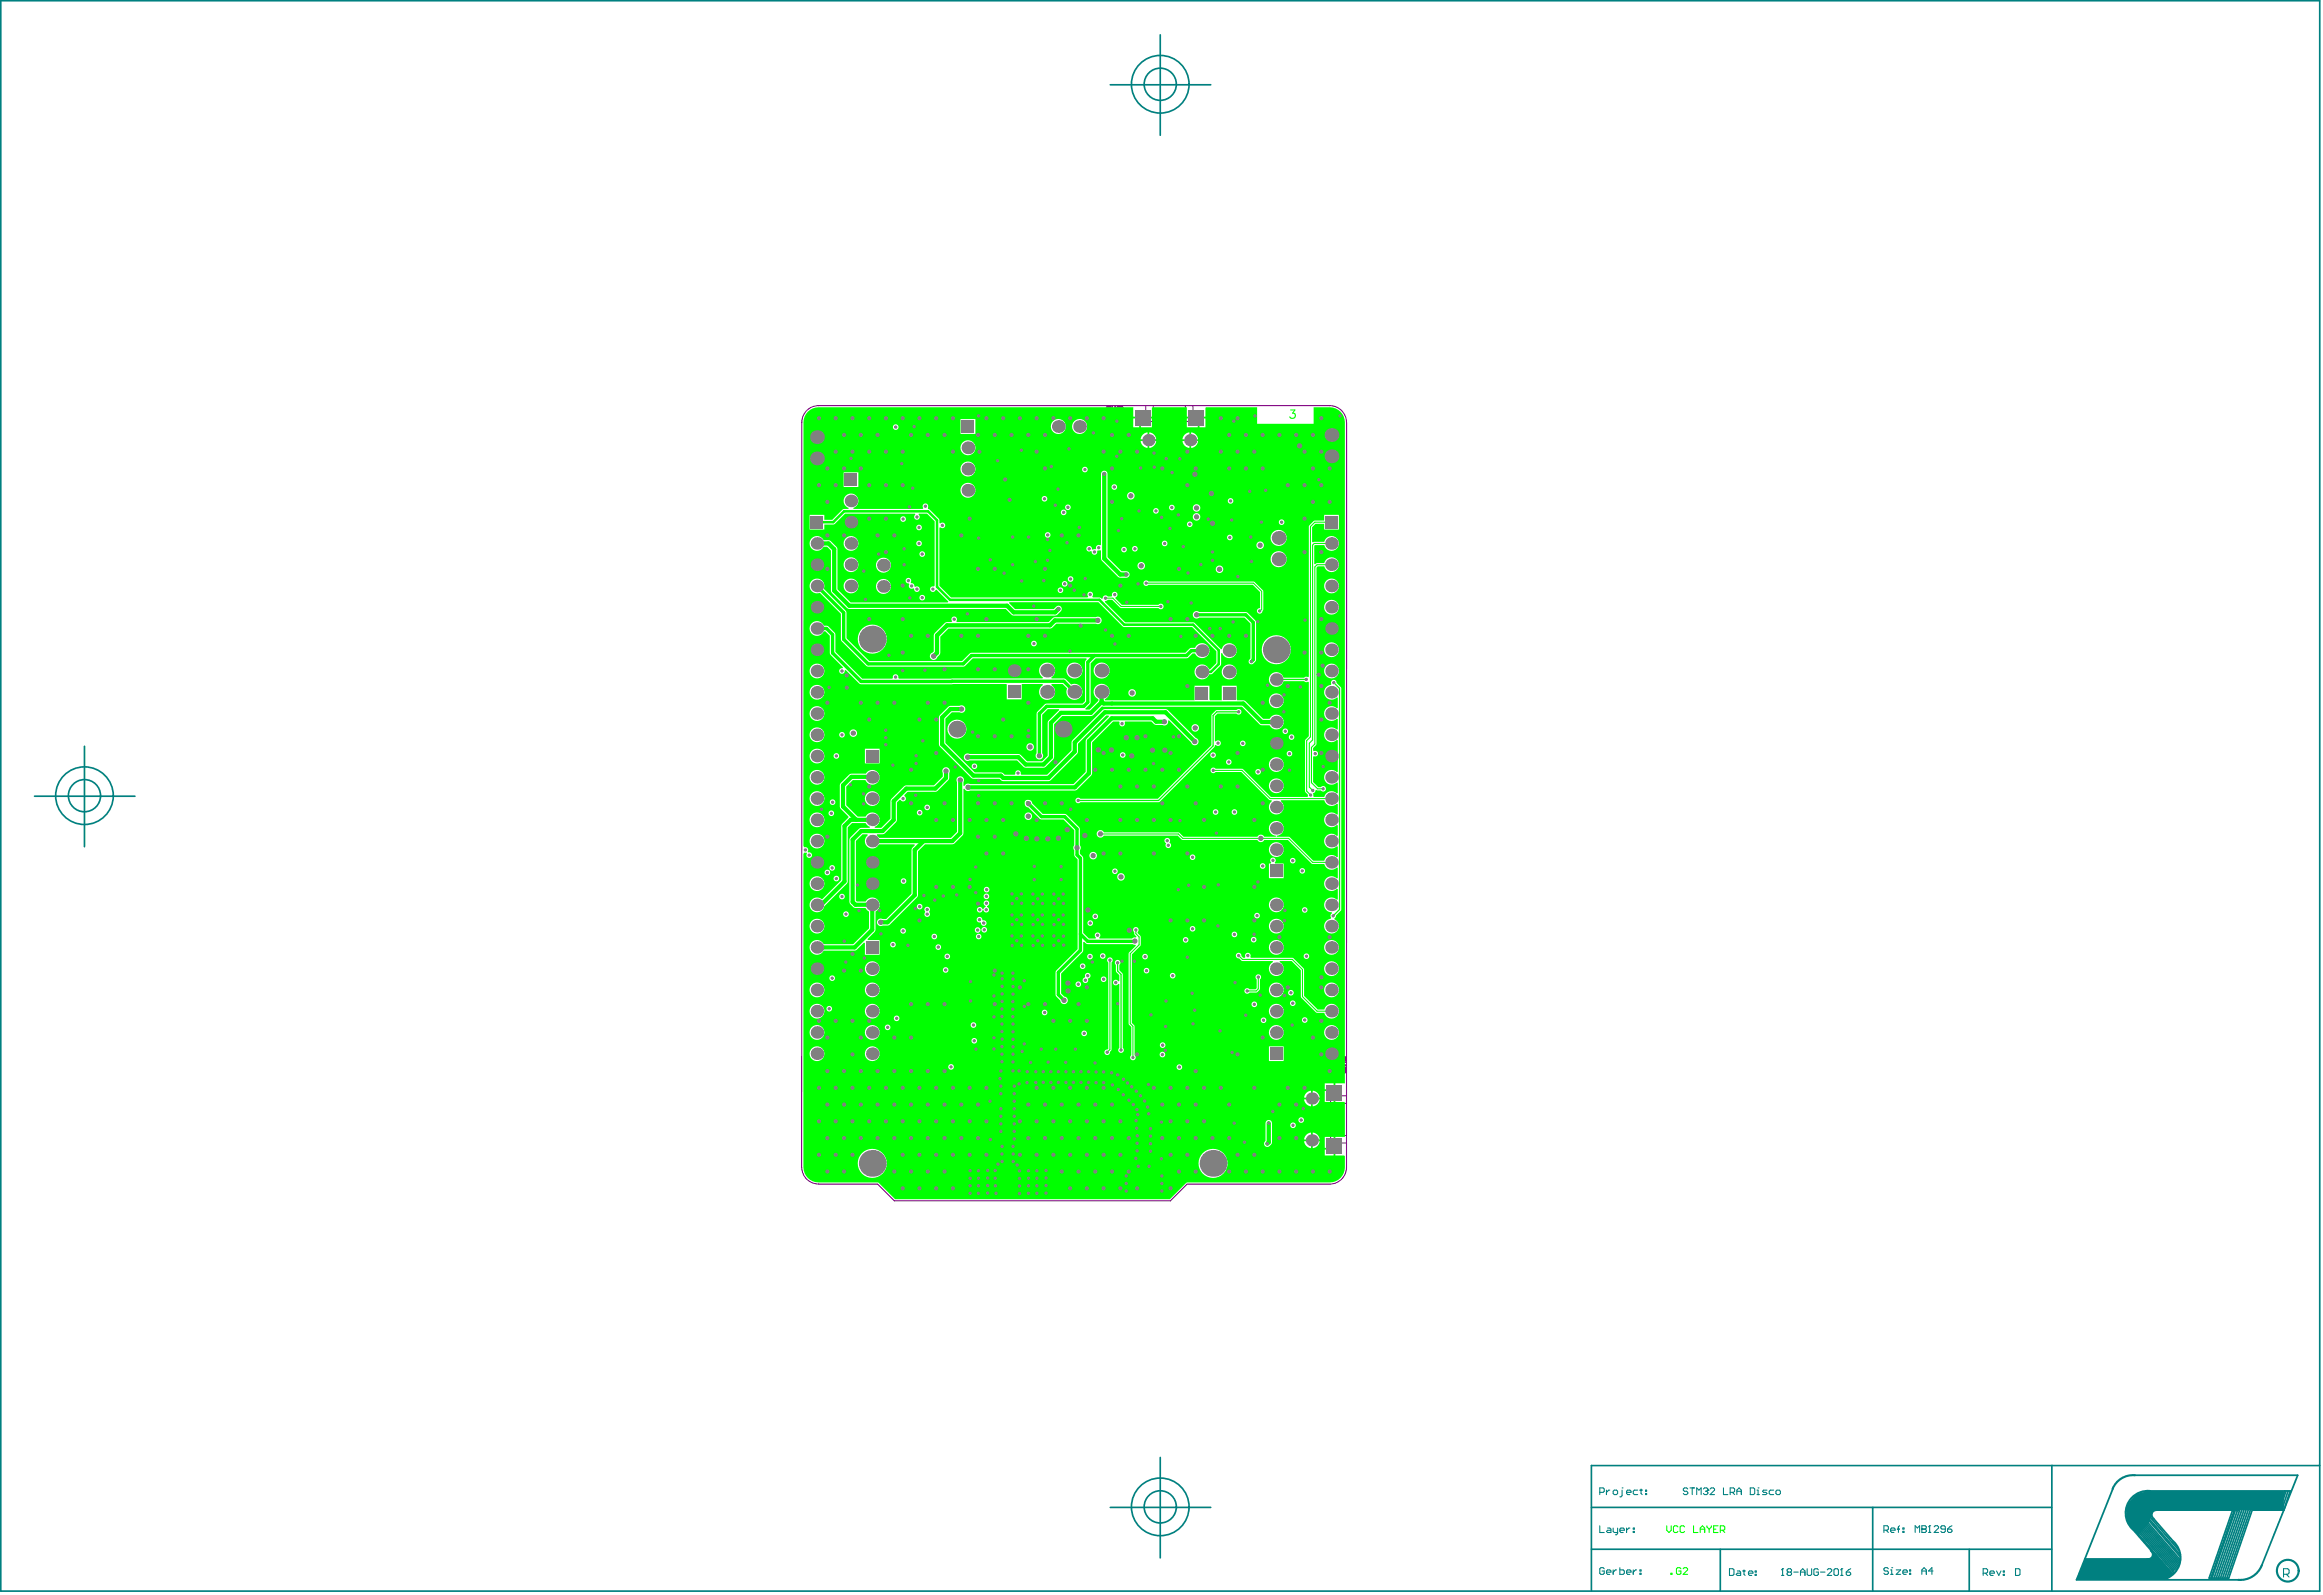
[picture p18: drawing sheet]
<svg xmlns="http://www.w3.org/2000/svg" width="924mm" height="634mm" viewBox="0 0 924 634" stroke-linecap="round" stroke-linejoin="round" font-family="sans-serif">
<g fill="#008080">
<path d="M849.1 593.9l4.8-1.3h54.1v7.6h-51.7l-2.3 5.9-4 4.1-4.7-6.2v-5.5z"/>
<path d="M828.9 619.6h26.1l1.5-2.5 7.4 8.5-2.5 2.3h-35.8z"/>
</g>
<g fill="none" stroke="#008080" stroke-width=".67">
<path d="M.3 .3h922v632.1h-922zM461.3 13.8v40M441.4 33.7h40M33.6 296.6v39.9M13.7 316.5h40M461.3 579.3v39.9M441.4 599.1h40M632.7 599.1h183.1M744.5 599.1v33.3M815.8 582.5v49.9M922.3 582.5h-289.6v49.9M632.7 615.8h183.1"/>
<path d="M683.9 615.8v16.6M782.9 615.8v16.6M878.3 627.2h7.8"/>
</g>
<g fill="none" stroke="#008080" stroke-width=".7">
<path d="M840 591.7l-14.4 36.2h64.3M848.6 595.7l17.6 20.4M848.8 586.3h64.7l-14.3 35.9M848.8 597.2l17.7 20.3M849.2 599.7l17.7 20.4M849.2 598.4l17.7 20.4M854.7 592.6h55.8l-2.5 7.6h-12.3M887.9 599.4l-9.6 27.8M888.6 599.4l-9.6 27.7M889 599.4l-9.5 27.7M889.9 599.4l-9.6 27.7M890.7 599.4l-9.5 27.7"/>
<path d="M891.6 599.4l-9.6 27.7M892.4 599.4l-9.5 27.7M893.2 599.4l-9.5 27.7M894.1 599.4l-9.6 27.7M894.9 599.4l-9.5 27.7M895.7 599.4l-9.6 27.8M908.3 592.6l-2.5 7.6M908.9 592.6l-2.6 7.6M909.7 592.6l-2.5 7.6M845.8 604.8l18.1 20.8M846.7 604.8l17.6 20.3M846.7 603.9l17.6 20.4"/>
<path d="M847 600.2h43.3M847.1 603.5l17.7 20.4M847.5 603.1l17.7 20.3M847.9 607.9l10.3 11.7h-29.3M848 602.6l17.6 20.4M848.4 602.2l17.6 20.4M848.8 601.8l17.5 20.2M848.8 601l17.7 20.3M848.8 600.1l17.7 20.4M856.2 603.6l7.9 9.1"/>
</g>
<path d="M636 593.1h1.4l.4-.4v-.9l-.4-.4h-1.4v2.6M638.7 592.3v1.7M640 592.3h-.4l-.9 .8M641.4 592.7l.4-.4h.9l.4 .4v.9l-.4 .4h-.9l-.4-.4zM644.9 592.3v2.2l-.9 .4M907.9 625.7h1.6l.6-.5v-1.2l-.6-.5h-1.6v3.3M909 625.7l1.1 1.1" fill="none" stroke="#008080" stroke-width=".42"/>
<circle cx="644.9" cy="591.4" r=".21" fill="#008080"/>
<g fill="none" stroke="#008080" stroke-width=".42">
<path d="M646.7 593.1h1.8l-.5-.8h-.9l-.4 .4v.9l.4 .4h.9M651.1 592.3h-1.3l-.5 .4v.9l.5 .4h1.3M652 592.3h.9M652.4 591.8v1.8l.5 .4M654.2 593.6h.5v.4h-.5zM654.2 592.3h.5v.4h-.5zM671 591.8l-.4-.4h-.9l-.5 .4 .5 .9h.9l.4 .4-.4 .9h-.9l-.5-.4M671.9 591.4h1.8M672.8 591.4v2.6M674.6 594v-2.6l.9 .9 .8-.9v2.6M677.2 591.8l.5-.4h.9l.4 .9M636 606.4v2.7h1.8"/>
<path d="M639.1 607.3h.9l.5 .5v1.3h-1.4l-.4-.4 .4-.5h1.4M641.4 607.3v1.4l.4 .4h1.3M643.1 607.3v2.3l-.9 .4M644 608.2h1.8l-.5-.9h-.8l-.5 .5v.9l.5 .4h.8M646.7 607.3v1.8M648 607.3h-.4l-.9 .9M649.3 607.3h.5v.5h-.5zM649.3 608.7h.5v.4h-.5zM637.8 623.5l-.4-.4h-.9l-.5 .4v1.8l.5 .4h.9l.4-.4v-.9h-.9M638.7 624.9h1.8l-.5-.9h-.9l-.4 .4v.9l.4 .4h.9M641.4 624v1.7M642.7 624h-.5l-.8 .9"/>
<path d="M644 623.1v2.6h1.3l.5-.4v-.9l-.5-.4h-1.3M646.7 624.9h1.8l-.5-.9h-.9l-.4 .4v.9l.4 .4h.9M649.3 624v1.7M650.7 624h-.5l-.9 .9M652 624h.4v.4h-.4zM652 625.3h.4v.4h-.4zM687.6 623.5h1.3l.5 .4v1.8l-.5 .5h-1.3zM690.7 624.4h.9l.4 .4v1.4h-1.3l-.4-.5 .4-.4h1.3M692.9 624.4h.9M693.4 623.9v1.8l.4 .5M695.1 625.3h1.8l-.4-.9h-.9l-.5 .4v.9l.5 .5h.9M697.8 624.4h.5v.4h-.5z"/>
<path d="M697.8 625.7h.5v.5h-.5z"/>
</g>
<circle cx="679" cy="592.3" r=".21" fill="#008080"/>
<path d="M678.1 592.7h.5M678.6 592.7l.4 .4-.4 .9h-.9l-.5-.4M679 592.3l-.4 .4M679.9 591.8l.4-.4h.9l.5 .4v.5l-1.8 1.7h1.8M685.2 591.4v2.6h1.8M687.9 593.1h1.3l.5-.4v-.9l-.5-.4h-1.3v2.6M688.8 593.1l.9 .9M690.5 592.7h1.8M690.5 594v-1.7l.9-.9 .9 .9v1.7M695.9 591.4h1.3l.4 .4v1.8l-.4 .4h-1.3zM698.5 594h.9M698.5 592.3h.5v1.7" fill="none" stroke="#008080" stroke-width=".42"/>
<circle cx="699" cy="591.4" r=".21" fill="#008080"/>
<path d="M702.5 592.3h-1.3l-.5 .4 1.8 .9-.4 .4h-1.4M705.2 592.3h-1.4l-.4 .4v.9l.4 .4h1.4M706.1 592.7l.4-.4h.9l.4 .4v.9l-.4 .4h-.9l-.4-.4zM749 608.2h1.3l.5-.5v-.8l-.5-.5h-1.3v2.7M749.9 608.2l.9 .9M751.7 608.2h1.7l-.4-.9h-.9l-.4 .4v.9l.4 .5h.9M754.3 607.7h.9M755.2 606.4l-.4 .5v2.2M756.5 608.6h.5v.5h-.5zM756.5 607.3h.5v.4h-.5zM761.4 609.1v-2.7l.9 .9 .9-.9v2.7M764.1 606.4v2.7h1.3l.5-.5-.5-.9h-1.3" fill="none" stroke="#008080" stroke-width=".42"/>
<circle cx="764.1" cy="607.7" r=".21" fill="#008080"/>
<path d="M764.1 606.4h1.3l.5 .5-.5 .8h-1.3M766.7 609.1h.9M767.2 606.4v2.7" fill="none" stroke="#008080" stroke-width=".42"/>
<circle cx="767.2" cy="606.4" r=".21" fill="#008080"/>
<g fill="none" stroke="#008080" stroke-width=".42">
<path d="M767.2 606.4l-.5 .5M769 606.9l.4-.5h.9l.4 .5v.4l-1.7 1.8h1.7M773.4 607.7h-1.3l-.5-.4 .5-.9h.9l.4 .5v1.7l-.4 .5h-.9l-.5-.5M774.3 607.7h1.3l.5 .9-.5 .5h-.9l-.4-.5zM776.1 606.4l-1.8 1.3M750.8 623.5l-.5-.4h-.9l-.4 .4 .4 .9h.9l.5 .5-.5 .8h-.9l-.4-.4M751.7 625.7h.9M751.7 624h.4v1.7M788.5 625.3h1.3l.4-.5v-.9l-.4-.4h-1.3v2.7M789.3 625.3l.9 .9M791.1 625.3h1.8l-.4-.9h-.9l-.5 .4v.9l.5 .5h.9M793.8 624.4l.9 1.8 .9-1.8"/>
<path d="M796.4 625.7h.5v.5h-.5zM796.4 624.4h.5v.4h-.5zM801.3 623.5h1.4l.4 .4v1.8l-.4 .5h-1.4z"/>
</g>
<circle cx="752.1" cy="623.1" r=".21" fill="#008080"/>
<path d="M708.3 626.2h.9M708.7 623.5v2.7M753.9 624h1.8l-1.8 1.7h1.8M756.5 624.9h1.8l-.4-.9h-.9l-.5 .4v.9l.5 .4h.9M759.2 624h.5v.4h-.5zM759.2 625.3h.5v.4h-.5zM764.1 624.4h1.8M764.1 625.7v-1.7l.9-.9 .9 .9v1.7M768.5 624.4h-1.8l1.4-1.3v2.6" fill="none" stroke="#008080" stroke-width=".42"/>
<circle cx="708.7" cy="623.5" r=".21" fill="#008080"/>
<g fill="none" stroke="#008080" stroke-width=".42">
<path d="M708.7 623.5l-.4 .4M711 624.8l-.5-.4 .5-.9h.8l.5 .4-.5 .9M711 624.8l-.5 .5 .5 .9h.8l.5-.5-.5-.9M711 624.8h.8M713.2 624.8h1.7M715.8 624.8h1.8M715.8 626.2v-1.8l.9-.9 .9 .9v1.8M718.5 623.5v2.2l.4 .5h.9l.5-.5v-2.2M722.9 623.9l-.4-.4h-.9l-.4 .4v1.8l.4 .5h.9l.4-.5v-.9h-.9M723.8 624.8h1.8M726.5 623.9l.4-.4h.9l.5 .4v.5l-1.8 1.8h1.8M729.1 623.9l.5-.4h.9l.4 .4v1.8l-.4 .5h-.9l-.5-.5z"/>
<path d="M731.8 626.2h.9M732.2 623.5v2.7"/>
</g>
<circle cx="732.2" cy="623.5" r=".21" fill="#008080"/>
<path d="M732.2 623.5l-.4 .4M734 624.8h1.4l.4 .9-.4 .5h-.9l-.5-.5zM735.8 623.5l-1.8 1.3" fill="none" stroke="#008080" stroke-width=".42"/>
<g fill="none" stroke="#008080" stroke-width=".85">
<path d="M848.8 586.3a8.7 8.7 0 0 0-8.9 5.5M854.7 592.6a8.8 8.8 0 0 0-8.8 5.2 8.8 8.8 0 0 0 2 10.1M855.1 616.4a1.82 1.82 0 0 1 .7 2.2 1.82 1.82 0 0 1-2 1.1M857.4 600.2a1.89 1.89 0 0 0-1.9 1.2 1.89 1.89 0 0 0 .7 2.2M864.1 612.7a8.8 8.8 0 0 1-3.6 14.9M899.2 622.2a9.1 9.1 0 0 1-9.3 5.7"/>
<circle cx="909.6" cy="624.3" r="4.3"/>
</g>
<g fill="none" stroke="#008080" stroke-width=".67">
<circle cx="461.3" cy="33.5" r="6.4"/>
<circle cx="461.3" cy="33.5" r="11.5"/>
<circle cx="33.6" cy="316.2" r="6.4"/>
<circle cx="33.6" cy="316.2" r="11.5"/>
<circle cx="461.3" cy="598.9" r="6.4"/>
<circle cx="461.3" cy="598.9" r="11.5"/>
</g>
<circle cx="851.4" cy="623" r=".85" fill="#008080"/>
<g fill="none" stroke="#800080" stroke-width=".4">
<path d="M440 161.6l.3 .1-.3 .4-.1-.3h.4M440.8 161.4l-.3 .7h.4l.1-.4-.5-.1M441.2 162.1h.3l.1-.4-.4-.1v.7M442 161.6l.3 .1-.3 .4-.1-.3h.4M443.2 162.1h.3l.1-.4-.4-.1v.7M444.3 161.8l-.3 .3M444.3 161.6v.5M444.5 161.8l.4-.2h-.4v.4l.4 .1M444.9 161.2h10.6v6.3h3v-6.3h12.8v6.3h3v-6.3h10.6M445.2 161.7l.3-.1 .1 .4-.3 .1zM445.9 161.7l.4-.1v.7l-.4-.1zM446 162h.3"/>
<path d="M446.3 162h.1M534.2 426l.6-.1 .1 .4h-.7zM534.2 421.2h.7v.4l-.3 .1-.1-.5M534.2 423.2h.7v.4l-.3 .1-.1-.5M534.5 425.3l.3-.1 .1 .4-.3 .1zM534.5 424l.2 .3M534.5 424.3h.4M534.6 426.3h.1M534.6 426v.3M534.7 424.6l.2 .3v-.3h-.3l-.1 .3M534.9 420l-.1 .3-.3-.3 .2-.1v.4M534.9 420.6l-.1 .4-.3-.1v-.3l.6 .2"/>
<path d="M534.9 422l-.1 .3-.3-.3 .2-.1v.4M535.3 425v10.5h-6.3v3h6.3v12.8h-6.3v3h6.3v10.6"/>
</g>
<path d="M318.8 167.8v296.1a6.7 6.7 0 0 0 6.6 6.7h23.5l6.7 6.7h109.7l6.7-6.7h56.7a6.7 6.7 0 0 0 6.6-6.6M318.8 167.9a6.7 6.7 0 0 1 6.6-6.7h203.3a6.7 6.7 0 0 1 6.6 6.7v296.2" fill="none" stroke="#800080" stroke-width=".42"/>
<path d="M321.2 163.6a6 6 0 0 1 4.2-1.7h125.2v3.7h7.3v-3.5l.3-.2h13.7v3.7h7.4v-3.5l.2-.2h20.3v6.5h22.5v-6.5h6.4a6 6 0 0 1 6 6v262.7h-3.8v7.4h3.5l.3 .2v13.7h-3.8v7.4h3.5l.3 .2v4.4a6 6 0 0 1-6 6.1h-56.6l-7 6.6h-109.3l-6.6-6.6h-23.7a6 6 0 0 1-6.1-6.1v-124.5l.4-.6 .8 .1 .2 .3a1.12 1.12 0 0 0 .6 1.7 1.12 1.12 0 0 0 1.5-1.1 1.12 1.12 0 0 0-1.6-1v-.6a1.12 1.12 0 0 0-.3-1.2 1.12 1.12 0 0 0-1.2-.2l-.4-.6v-168.3a6 6 0 0 1 1.8-4.3zM476.9 166.3v3.5h2.4v-3.5zM471.9 166.3v3.5h4.3v-3.5zM453.6 166.3v3.5h4.3v-3.5zM450.6 166.3v3.5h2.3v-3.5zM355 169.8a1.12 1.12 0 0 0 2.2 0 1.12 1.12 0 0 0-2.2 0zM381.9 166.6v5.9h5.9v-5.9zM426.2 169.5a3 3 0 0 0 6 0 3 3 0 0 0-6 0zM417.8 169.5a3 3 0 0 0 6 0 3 3 0 0 0-6 0zM473.6 171.9v2.7h2.7a3 3 0 0 0-2.7-2.7zM471 172.7l-.9 1.9h2.8v-2.7zM456.9 171.9v2.7h2.8a3 3 0 0 0-2.8-2.7zM454.4 172.7l-.9 1.9h2.7v-2.7zM473.6 175.3v2.7a3 3 0 0 0 2.7-2.7zM470.1 175.3a3 3 0 0 0 2.8 2.7v-2.7zM456.9 175.3v2.7a3 3 0 0 0 2.8-2.7zM453.5 175.3a3 3 0 0 0 2.7 2.7v-2.7zM381.9 178a2.98 2.98 0 0 0 5.9 0 2.98 2.98 0 0 0-5.9 0zM430.2 186.6a1.15 1.15 0 0 0 2.3 0 1.15 1.15 0 0 0-2.3 0zM381.9 186.4a2.98 2.98 0 0 0 5.9 0 2.98 2.98 0 0 0-5.9 0zM335.4 187.7v5.9h5.9v-5.9zM441.9 193.6a1.12 1.12 0 0 0 2.2 0 1.12 1.12 0 0 0-2.2 0zM381.9 194.9a2.98 2.98 0 0 0 5.9 0 2.98 2.98 0 0 0-5.9 0zM448.1 197.1a1.51 1.51 0 0 0 3 0 1.51 1.51 0 0 0-3 0zM414.2 198.3a1.12 1.12 0 0 0 2.2 0 1.12 1.12 0 0 0-2.2 0zM488.1 199.1a1.15 1.15 0 0 0 2.3 0 1.15 1.15 0 0 0-2.3 0zM321.9 204.6v5.9h5.8v-2l3.9-.1 4.4-4.2h27.8l.1 .4a1.11 1.11 0 0 0-.2 1.6 1.11 1.11 0 0 0 1.7 0 1.11 1.11 0 0 0-.2-1.6l.1-.4h3.3l3 3v25.5l-.2 .3a1.15 1.15 0 0 0-1.6 .6 1.15 1.15 0 0 0 .6 1.5 1.15 1.15 0 0 0 1.5-.6l.4-.1 4.7 4.7-.2 .4h-38.6l-5.2-5.3-.1-16.4-3-3-2.5-.1a2.93 2.93 0 0 0-4.4-1 2.93 2.93 0 0 0 0 4.6 2.93 2.93 0 0 0 4.4-1h1.4l1.6 1.5 .1 16.5 6.7 6.6 62.7 .1 2.2 2.3 .9 .4h16.5a3.7 3.7 0 0 0 2.6-2.7 1.29 1.29 0 0 0-.8-1.2 1.29 1.29 0 0 0-1.4 .3l-.9 1h-15.5l-2.3-2.3 .1-.5h35.4l9.9 9.9h27.4l9.6 9.7v4.7l-2.5 2.5-.4-.1a2.97 2.97 0 0 0-4.6-1.3 2.97 2.97 0 0 0 .1 4.8 2.97 2.97 0 0 0 4.5-1.5l1.4-.3 3.3-3.4 .1-4.7h.4a2.98 2.98 0 0 0 4.7 1.3 2.98 2.98 0 0 0-.3-4.8 2.98 2.98 0 0 0-4.5 1.9l-.4 .1-10.7-10.7-27.3-.1-8.2-8.1 1.2-.8h1.8l3.5 3.3h14.9a1.11 1.11 0 0 0 1.6 .2 1.11 1.11 0 0 0 0-1.7 1.11 1.11 0 0 0-1.6 .2h-14.6l-2.6-2.6 .1-.4a1.12 1.12 0 0 0 .7-1.5 1.12 1.12 0 0 0-1.4-.6 1.12 1.12 0 0 0-.6 1.5l-.2 .3h-1.6a1.1 1.1 0 0 0-1.3-.4 1.1 1.1 0 0 0-.7 1.1l-.3 .2-1-.5h-2.6l-.3-.4a1.12 1.12 0 0 0 0-1.6 1.12 1.12 0 0 0-1.5 0 1.12 1.12 0 0 0 0 1.6l-.3 .4h-54.3l-4.6-4.6v-23.2l.4-.1a1.12 1.12 0 0 0 1.6 0 1.12 1.12 0 0 0 0-1.6 1.12 1.12 0 0 0-1.6 0l-.4-.1-.3-1.8-3.6-3.5-.6-.3v-.7a1.11 1.11 0 0 0-1.2-1.5 1.11 1.11 0 0 0-.7 1.8l-.2 .4h-27.6v-.4a2.93 2.93 0 0 0 1.4-4.5 2.93 2.93 0 0 0-4.7 0 2.93 2.93 0 0 0 1.4 4.5l-.1 .4-2.4 .3-4 4h-3.2v-2zM423.5 201.6a1.12 1.12 0 0 0 2.2 0 1.12 1.12 0 0 0-2.2 0zM464.8 201.7a1.12 1.12 0 0 0 2.2 0 1.12 1.12 0 0 0-2.2 0zM474.2 201.9a1.51 1.51 0 0 0 3 0 1.51 1.51 0 0 0-3 0zM458.5 203.1a1.12 1.12 0 0 0 2.2 0 1.12 1.12 0 0 0-2.2 0zM421.8 203.7a1.12 1.12 0 0 0 2.2 0 1.12 1.12 0 0 0-2.2 0zM474.2 205.4a1.51 1.51 0 0 0 3 0 1.51 1.51 0 0 0-3 0zM357.9 206.3a1.15 1.15 0 0 0 2.3 0 1.15 1.15 0 0 0-2.3 0zM508.4 207.5a1.15 1.15 0 0 0 2.3 0 1.15 1.15 0 0 0-2.3 0zM471.9 208.4a1.12 1.12 0 0 0 2.2 0 1.12 1.12 0 0 0-2.2 0zM520.6 208.8l-.2 60.2h-1.5l-.4 .4h-8.2a2.94 2.94 0 0 0-4.6-1.7 2.94 2.94 0 0 0 .1 4.8 2.94 2.94 0 0 0 4.5-1.8h8.2l.4 .4h1.5v21.5l-1.6 1.8v20l1.2 1.4v.6l-.2 .4h-14.5l-11.3-11.2-10.8-.2a1.11 1.11 0 0 0-1.6 0 1.11 1.11 0 0 0 .1 1.6 1.11 1.11 0 0 0 1.6-.2h10.2l11 11.1 1 .1 .2 .4a2.93 2.93 0 0 0-.4 4.4 2.93 2.93 0 0 0 4.3 0 2.93 2.93 0 0 0-.4-4.4l.1-.4h17.2a2.93 2.93 0 0 0 5 1.4l.4 .2v4.1l-.4 .1a2.94 2.94 0 0 0-4.2 0 2.94 2.94 0 0 0 0 4.1 2.94 2.94 0 0 0 4.2 0l.4 .1v4.1l-.4 .1a2.94 2.94 0 0 0-4.2 0 2.94 2.94 0 0 0 0 4.2 2.94 2.94 0 0 0 4.2-.1l.4 .2v4.1l-.4 .1a2.93 2.93 0 0 0-5 1.4h-4.4l-9.3-9.3-5.2-.2v-.4a2.94 2.94 0 0 0 2.3-4.5 2.94 2.94 0 0 0-5 0 2.94 2.94 0 0 0 2.4 4.5v.4h-4.7a1.48 1.48 0 0 0-1.3-.9 1.48 1.48 0 0 0-1.4 .9h-29.4l-2-1.8h-29.6l-.3-.4a1.5 1.5 0 0 0-2.2 0 1.5 1.5 0 0 0 .3 2.3 1.5 1.5 0 0 0 2.1-.6h29.4l2 1.8h29.7l.3 .4a1.49 1.49 0 0 0 2.4-.4h9.5l9.5 9.4 4.9 .2a2.94 2.94 0 0 0 5 1.3l.4 .1v4.1l-.4 .1a2.94 2.94 0 0 0-4.2 0 2.94 2.94 0 0 0 0 4.2 2.94 2.94 0 0 0 4.2-.1l.4 .2v4.1l-.4 .1a2.94 2.94 0 0 0-4.9 1 2.94 2.94 0 0 0 2.9 4l.1 .4-.3 .2a1.11 1.11 0 0 0 0 1.6l-.7 .5a2.94 2.94 0 0 0-1.8 4.3 2.94 2.94 0 0 0 4.7 .5 2.94 2.94 0 0 0-.9-4.7l-.1-.4 .6-.6v-.5l2.2-2.4v-87.9l-1.9-2.3a1.1 1.1 0 0 0-1.4-1.1 1.1 1.1 0 0 0-.7 1.7l-.1 .3-.6 .1a2.94 2.94 0 0 0-1.8 4.3 2.94 2.94 0 0 0 4.7 .6l.4 .1v4.1l-.4 .1a2.94 2.94 0 0 0-4.2 0 2.94 2.94 0 0 0 0 4.2 2.94 2.94 0 0 0 4.2-.1l.4 .2v4.1l-.4 .1a2.94 2.94 0 0 0-4.2 0 2.94 2.94 0 0 0 0 4.1 2.94 2.94 0 0 0 4.2 0l.4 .1v12.6l-.4 .1a2.94 2.94 0 0 0-4.2 0 2.94 2.94 0 0 0 0 4.1 2.94 2.94 0 0 0 4.2 0l.4 .1v4.1l-.4 .1a2.93 2.93 0 0 0-5 1.5h-4.1l-.3-.4-.2-1.1 .8-.3 .4-1 2.1 .2a1.1 1.1 0 0 0 1.6 .1 1.1 1.1 0 0 0 0-1.6 1.1 1.1 0 0 0-1.6 .2h-1.1l-2-2.1v-10.1l.3-.2a1.11 1.11 0 0 0 1.6-1 1.11 1.11 0 0 0-1.6-1l-.3-.2v-1l1.3-1.6v-70.1l.5-.5h2.6a2.94 2.94 0 0 0 4.5 1.8 2.94 2.94 0 0 0 0-4.9 2.94 2.94 0 0 0-4.5 1.8h-2.9l-.7 .5-.4-.2v-7.2l.3-.3h3.7a2.94 2.94 0 0 0 4.5 1.8 2.94 2.94 0 0 0 0-4.8 2.94 2.94 0 0 0-4.5 1.7l-4.8 .1v-5.9l1.3-1.3h3.5v2.3h5.8v-5.9h-5.8v2.3h-4zM364.3 209.7a1.12 1.12 0 0 0 2.2 0 1.12 1.12 0 0 0-2.2 0zM415.4 212.6a1.15 1.15 0 0 0 2.3 0 1.15 1.15 0 0 0-2.3 0zM487.8 213.6a1.15 1.15 0 0 0 2.3 0 1.15 1.15 0 0 0-2.3 0zM438.1 187.5l-.4 .9v28.1l-.4 .2a1.11 1.11 0 0 0-1.2 .2 1.11 1.11 0 0 0-.3 1.1l-1.3 .5-.4-.2a1.11 1.11 0 0 0-1.2-1.3 1.11 1.11 0 0 0-.9 1.5 1.11 1.11 0 0 0 1.7 .5l.4 .2a1.11 1.11 0 0 0 1.1 1.3 1.11 1.11 0 0 0 1-1.5l.3-.3 1.2 .2 .1 3.6 6.7 6.7 .9 .4h2.4a1.29 1.29 0 0 0 1.3-1.3 1.29 1.29 0 0 0-1.3-1.3h-1.9l-5.6-5.5v-33.1a1.29 1.29 0 0 0-.8-1.2 1.29 1.29 0 0 0-1.4 .3zM505.2 213.8a3.2 3.2 0 0 0 6.3 0 3.2 3.2 0 0 0-6.3 0zM461.9 216a1.15 1.15 0 0 0 2.3 0 1.15 1.15 0 0 0-2.3 0zM364.3 216a1.12 1.12 0 0 0 2.2 0 1.12 1.12 0 0 0-2.2 0zM499.5 216.7a1.51 1.51 0 0 0 3 0 1.51 1.51 0 0 0-3 0zM335.4 216a2.95 2.95 0 0 0 5.9 0 2.95 2.95 0 0 0-5.9 0zM450.1 218.1a1.12 1.12 0 0 0 2.2 0 1.12 1.12 0 0 0-2.2 0zM445.8 218.4a1.12 1.12 0 0 0 2.2 0 1.12 1.12 0 0 0-2.2 0zM365.5 220.2a1.15 1.15 0 0 0 2.3 0 1.15 1.15 0 0 0-2.3 0zM505.2 222.3a3.2 3.2 0 0 0 6.3 0 3.2 3.2 0 0 0-6.3 0zM452.2 224.9a1.51 1.51 0 0 0 3 0 1.51 1.51 0 0 0-3 0zM335.4 224.4a2.95 2.95 0 0 0 5.9 0 2.95 2.95 0 0 0-5.9 0zM348.3 224.6a2.98 2.98 0 0 0 5.9 0 2.98 2.98 0 0 0-5.9 0zM483.3 226.3a1.55 1.55 0 0 0 3.1 0 1.55 1.55 0 0 0-3.1 0zM424.5 230.1a1.15 1.15 0 0 0 2.3 0 1.15 1.15 0 0 0-2.3 0zM422.2 232.1a1.12 1.12 0 0 0 2.2 0 1.12 1.12 0 0 0-2.2 0zM360.4 230a1.11 1.11 0 0 0-.2 1.3 1.11 1.11 0 0 0 1.1 .6l.3 .3a1.1 1.1 0 0 0 0 1.5 1.1 1.1 0 0 0 1.5 .1l.4 .2a1.11 1.11 0 0 0 1.2 1.3 1.11 1.11 0 0 0 .9-1.6 1.11 1.11 0 0 0-1.7-.4l-.3-.4a1.09 1.09 0 0 0-1.3-1.1l-.3-.3a1.11 1.11 0 0 0-.1-1.6 1.11 1.11 0 0 0-1.5 .1zM420.5 234.6a1.12 1.12 0 0 0 2.2 0 1.12 1.12 0 0 0-2.2 0zM526.4 232.9a2.95 2.95 0 0 0 5.9 0 2.95 2.95 0 0 0-5.9 0zM335.4 232.9a2.95 2.95 0 0 0 5.9 0 2.95 2.95 0 0 0-5.9 0zM348.3 233.1a2.98 2.98 0 0 0 5.9 0 2.98 2.98 0 0 0-5.9 0zM365.5 237.5a1.15 1.15 0 0 0 2.3 0 1.15 1.15 0 0 0-2.3 0zM454.9 231a1.1 1.1 0 0 0 .1 1.6 1.1 1.1 0 0 0 1.6-.2h41.5l2.9 2.9v6.3a1.19 1.19 0 0 0-1.3 1.2 1.19 1.19 0 0 0 1.2 1.2 1.19 1.19 0 0 0 1.2-1.3l.1-7.9-3.6-3.6-42.1-.2a1.11 1.11 0 0 0-1.6 0zM526.4 241.3a2.95 2.95 0 0 0 5.9 0 2.95 2.95 0 0 0-5.9 0zM371.6 251.6l-.4 .9v6.4l-.4 .5a1.49 1.49 0 0 0-.7 2.5 1.49 1.49 0 0 0 2.5-.7l.9-.8 .3-1v-6.3l3.3-3.3h40.4l.9-.4 1.5-1.5h15.9a1.49 1.49 0 0 0 2.2-1.3 1.49 1.49 0 0 0-2.2-1.3h-16.4l-.9 .4-1.6 1.5h-36.5l-.2-.3a1.11 1.11 0 0 0-.1-1.6 1.11 1.11 0 0 0-1.5 0 1.11 1.11 0 0 0-.1 1.6l-.2 .3h-1.8l-.9 .4zM409.9 255.8a1.15 1.15 0 0 0 2.3 0 1.15 1.15 0 0 0-2.3 0zM341 254a5.8 5.8 0 0 0 11.6 0 5.8 5.8 0 0 0-11.6 0zM526.4 258.2a2.95 2.95 0 0 0 5.9 0 2.95 2.95 0 0 0-5.9 0zM322.7 230.8a2.93 2.93 0 0 0-.3 3.7 2.93 2.93 0 0 0 3.5 1.1l8.4 8.4 .1 10.6 10.3 10.3 38.3 .1 .7-.4 3-2.9h45.2l.2 .3-.7 1.2v15.5l-1 .9-14.7 .1-3.3 3.2-.3 .8v15.7a1.5 1.5 0 0 0 .1 2.1 1.5 1.5 0 0 0 2.1 0 1.5 1.5 0 0 0 0-2.1v-15.3l2.3-2.2h4.4l.1 .4-4.5 4.5-.1 13.6-2.2 2.2h-6l-2.5-2.6-.9-.3h-19.5a1.49 1.49 0 0 0-2.2 1.3 1.49 1.49 0 0 0 2.2 1.2h19l2.9 2.8h8.1l3.6-3.6 .1-13.6 3.2-3.2 11.9-.1 3.9-3.8 55.7 .2 7 7 .9 .4h3.1a2.93 2.93 0 0 0 4.5 1 2.93 2.93 0 0 0 0-4.6 2.93 2.93 0 0 0-4.5 1h-2.6l-7-7-.9-.4h-2.3l-.3-.3v-5.5h-6v5.8h-4.6l-.3-.3v-5.5h-5.9v5.8h-35.6v-.4a3.2 3.2 0 0 0 1.2-4.9 3.2 3.2 0 0 0-5 0 3.2 3.2 0 0 0 1.2 4.9v.6l-3.5 3.5h-1.6l-.1-.4 1.8-1.7 .3-.8v-15.4l2-2h36.1l.8-.4 1.6-1.6h1a2.97 2.97 0 0 0 4.6 1.3 2.97 2.97 0 0 0 0-4.8 2.97 2.97 0 0 0-4.6 1.3l-1.8 .1-2 1.8h-85l-.8 .4-3 2.9h-36.9l-9.1-9v-10.6l-9-9.1a2.93 2.93 0 0 0-1.1-3.6 2.93 2.93 0 0 0-3.7 .4zM474.7 243.3a1.5 1.5 0 0 0-.1 2.1 1.5 1.5 0 0 0 2.1 .1h18.1l2.4 2.3v13.9a1.17 1.17 0 0 0-.7 1.7 1.17 1.17 0 0 0 1.8 .3l1.1-1.5v-14.8l-.3-.8-3.1-3-.7-.3h-18.6a1.49 1.49 0 0 0-2 0zM501.6 258.2a5.8 5.8 0 0 0 11.6 0 5.8 5.8 0 0 0-11.6 0zM322.7 247.7a2.93 2.93 0 0 0 .5 4.5 2.93 2.93 0 0 0 4.3-1.3h.6l1.8 1.8 .1 7.3 5.2 5.2-.2 .4a1.11 1.11 0 0 0-1.4 1 1.11 1.11 0 0 0 1.2 1.2 1.11 1.11 0 0 0 1-1.3l.4-.2 5.4 5.3 .8 .4 57.7-.1 .2 6.1h5.9l.2-6.1h8.1l.1 .4a3.2 3.2 0 0 0-.7 4.8 3.2 3.2 0 0 0 4.8 0 3.2 3.2 0 0 0-.7-4.8l.1-.4h4.4l1.8 1.8a3.2 3.2 0 0 0 2.4 4.4 3.2 3.2 0 0 0 3.6-3.6 3.2 3.2 0 0 0-4.5-2.4l-2.4-2.4h-5.3l-.1-.4a3.2 3.2 0 0 0 .7-4.8 3.2 3.2 0 0 0-4.8 0 3.2 3.2 0 0 0 .7 4.8l-.1 .4-57.1 .1-.3-.4a1.11 1.11 0 0 0-1-1.4 1.11 1.11 0 0 0-1.1 1.4l-.3 .4h-11.9l-10.7-10.7-.1-7.3-2.6-2.8-1.9-.3a2.91 2.91 0 0 0-4.8-1zM526.4 266.7a2.95 2.95 0 0 0 5.9 0 2.95 2.95 0 0 0-5.9 0zM321.9 266.7a2.95 2.95 0 0 0 5.9 0 2.95 2.95 0 0 0-5.9 0zM434.8 266.5a3.2 3.2 0 0 0 6.4 0 3.2 3.2 0 0 0-6.4 0zM424 266.5a3.2 3.2 0 0 0 6.4 0 3.2 3.2 0 0 0-6.4 0zM485.7 267.1a3 3 0 0 0 6 0 3 3 0 0 0-6 0zM448.6 275.4a1.51 1.51 0 0 0 3 0 1.51 1.51 0 0 0-3 0zM321.9 275.1a2.95 2.95 0 0 0 5.9 0 2.95 2.95 0 0 0-5.9 0zM334.3 311.2l-.4 .9 .1 9 3.3 3.4v.5l-2.4 2.4-.4 .9v21.5l-7.7 7.7a2.94 2.94 0 0 0-4.5 .6 2.94 2.94 0 0 0 1.4 4.3 2.94 2.94 0 0 0 4-2.2l9.2-9.4 .1-22 1.8-1.7h5.4l.5 .8 1.2 .7-.1 .4-3.9 .1-4.1 4.2-.1 25.2 .4 .9 1.5 1.4 4.5 .1 1.4 1.4v6.7l-6.3 6.3h-11.8a2.93 2.93 0 0 0-4.4-1 2.93 2.93 0 0 0 0 4.5 2.93 2.93 0 0 0 4.4-1l12.8-.1 3.3-3.1 .4 .2v4.7h5.8v-5.9h-4.7l-.1-.4 3.1-3.2 .3-7.8a2.94 2.94 0 0 0 .5-4.7 2.94 2.94 0 0 0-4.6 .8h-3.5l-.4-.4v-23.6l2.6-2.7h2l.1 .4a2.93 2.93 0 0 0-.1 4.6 2.93 2.93 0 0 0 4.5-1h14.2l.1 .4-.9 .9-.4 .9v17.4l-10.1 10.1h-1.4a1.49 1.49 0 0 0-2.3 1.3 1.49 1.49 0 0 0 2.3 1.3h2l.9-.4 11.1-11.2 .1-17.9 2.8-2.8 11.3-.1 3.8-3.8 .1-18.2h.5l.3 .5a1.44 1.44 0 0 0 1.8 .2l42.2-.1 6.3-6.3 .1-12.7 8.3-8.3h2.4l.2 .4a1.12 1.12 0 0 0 1.1 1.5 1.12 1.12 0 0 0 .9-1.6l.2-.3h10.5l1.4 1.2 3 .1a1.47 1.47 0 0 0 1.7 0 1.47 1.47 0 0 0 .5-1.6l.3-.2 8.9 8.8a1.49 1.49 0 0 0 2.5 .7 1.49 1.49 0 0 0-.7-2.5l-11.5-11.4h-25.1l-12.4 12.3-.4 .9v3.1l-9.7 9.7h-10.2l-.2-.6a1.11 1.11 0 0 0-1.3-1.1 1.11 1.11 0 0 0-.9 1.4l-.3 .3h-4l-1.5-.9h-10.4l-11.6-11.7v-9.6l2.5-2.6 3.3 .1a1.5 1.5 0 0 0 2.1-1.5 1.5 1.5 0 0 0-2.3-1.2l-4.1 .1-4 4.1v11.6l13.1 13.2 10.9 .1 1.5 .9 18.4-.1 10.9-10.7 .4-1v-3.1l11.2-11.2h.9l.2 .4-9.2 9.3-.1 12.7-4.8 4.9h-41.2a1.47 1.47 0 0 0-2.1 .7l-.5-.1v-1.5a1.49 1.49 0 0 0-1.2-2.3 1.49 1.49 0 0 0-1.3 2.3v19.8l-2.4 2.4h-28.7l-.8-1 .1-.4 2.7-.1 5.1-5.1 .1-7.4 1.1-1.1h.4a1.11 1.11 0 0 0 1.8 .3 1.11 1.11 0 0 0-.3-1.8l-.1-.4 1.4-1.3 11.5-.1 4.6-4.5 .4-.9v-2a1.49 1.49 0 0 0-1.3-2.3 1.49 1.49 0 0 0-1.3 2.3v1.5l-3.5 3.4h-11l-.9 .4-5.3 5.4-.1 7.5-3.6 3.6h-2.6l-.1-.4a2.93 2.93 0 0 0 1.3-4.7 2.93 2.93 0 0 0-4.8 .7h-3.2l-4.6-4.6v-7.3l2.7-2.7h5l.1 .4a2.94 2.94 0 0 0 4.5 .8 2.94 2.94 0 0 0 0-4.5 2.94 2.94 0 0 0-4.5 .8l-6.2 .1zM504.5 278.5a2.95 2.95 0 0 0 5.9 0 2.95 2.95 0 0 0-5.9 0zM427.9 317.4a1.1 1.1 0 0 0 0 1.6 1.1 1.1 0 0 0 1.6-.2h31.4l21.9-21.9 .2-.7 .4-.1a1.11 1.11 0 0 0 1.6 .1 1.11 1.11 0 0 0 0-1.6 1.11 1.11 0 0 0-1.6 .1l-.4-.1v-9.9l1.1-1.1h7.5a1.11 1.11 0 0 0 1.6 .1 1.11 1.11 0 0 0 0-1.6 1.11 1.11 0 0 0-1.6 .1h-7.8l-2 1.7-.2 12.3-21.3 21.3-30.9-.1a1.11 1.11 0 0 0-1.5 0zM321.9 283.6a2.95 2.95 0 0 0 5.9 0 2.95 2.95 0 0 0-5.9 0zM473.7 289.3a1.51 1.51 0 0 0 3 0 1.51 1.51 0 0 0-3 0zM509.9 290.6a1.11 1.11 0 0 0 2.2 0 1.11 1.11 0 0 0-2.2 0zM337.7 291.4a1.55 1.55 0 0 0 3.1 0 1.55 1.55 0 0 0-3.1 0zM333.6 292.1a1.15 1.15 0 0 0 2.3 0 1.15 1.15 0 0 0-2.3 0zM376.7 289.8a3.8 3.8 0 0 0 7.5 0 3.8 3.8 0 0 0-7.5 0zM512.4 293a1.11 1.11 0 0 0 2.2 0 1.11 1.11 0 0 0-2.2 0zM321.9 292.1a2.95 2.95 0 0 0 5.9 0 2.95 2.95 0 0 0-5.9 0zM493 295.5a1.11 1.11 0 0 0 2.2 0 1.11 1.11 0 0 0-2.2 0zM408.1 296.9a1.51 1.51 0 0 0 3 0 1.51 1.51 0 0 0-3 0zM511.5 299.5a1.15 1.15 0 0 0 2.3 0 1.15 1.15 0 0 0-2.3 0zM445.3 300.1a1.12 1.12 0 0 0 2.2 0 1.12 1.12 0 0 0-2.2 0zM481.2 300.1a1.12 1.12 0 0 0 2.2 0 1.12 1.12 0 0 0-2.2 0zM331.4 300.5a1.12 1.12 0 0 0 2.2 0 1.12 1.12 0 0 0-2.2 0zM343.9 297.6v5.8h5.8v-5.8zM321.9 300.5a2.95 2.95 0 0 0 5.9 0 2.95 2.95 0 0 0-5.9 0zM487.4 302.9a1.11 1.11 0 0 0 2.2 0 1.11 1.11 0 0 0-2.2 0zM386.3 304.5a1.11 1.11 0 0 0 2.2 0 1.11 1.11 0 0 0-2.2 0zM504.5 303.9a2.95 2.95 0 0 0 5.9 0 2.95 2.95 0 0 0-5.9 0zM499.1 306.8a1.12 1.12 0 0 0 2.2 0 1.12 1.12 0 0 0-2.2 0zM321.9 309a2.95 2.95 0 0 0 5.9 0 2.95 2.95 0 0 0-5.9 0zM504.5 312.3a2.95 2.95 0 0 0 5.9 0 2.95 2.95 0 0 0-5.9 0zM329.9 318.8a1.12 1.12 0 0 0 2.2 0 1.12 1.12 0 0 0-2.2 0zM343.8 317.4a2.95 2.95 0 0 0 5.9 0 2.95 2.95 0 0 0-5.9 0zM321.9 317.4a2.95 2.95 0 0 0 5.9 0 2.95 2.95 0 0 0-5.9 0zM367.5 320.9a1.15 1.15 0 0 0 2.3 0 1.15 1.15 0 0 0-2.3 0zM489.7 322.7a1.12 1.12 0 0 0 2.2 0 1.12 1.12 0 0 0-2.2 0zM482.2 322.7a1.12 1.12 0 0 0 2.2 0 1.12 1.12 0 0 0-2.2 0zM364.5 323a1.15 1.15 0 0 0 2.3 0 1.15 1.15 0 0 0-2.3 0zM329.4 323.2a1.12 1.12 0 0 0 2.2 0 1.12 1.12 0 0 0-2.2 0zM407.3 324.4a1.51 1.51 0 0 0 3 0 1.51 1.51 0 0 0-3 0zM321.9 325.9a2.95 2.95 0 0 0 5.9 0 2.95 2.95 0 0 0-5.9 0zM463.3 333.3a1.17 1.17 0 0 0 .4 1.9 1.13 1.13 0 0 0 .2 1.7 1.13 1.13 0 0 0 1.6-.5 1.13 1.13 0 0 0-.6-1.5 1.12 1.12 0 0 0-.1-1.6 1.12 1.12 0 0 0-1.5 0zM321.9 334.3a2.95 2.95 0 0 0 5.9 0 2.95 2.95 0 0 0-5.9 0zM505.3 335.6a2.94 2.94 0 0 0 1.3 4.9l-.1 .4a1.11 1.11 0 0 0-1.4 .5 1.11 1.11 0 0 0 .3 1.4l-.1 .4h-.8v5.8h5.8v-5.8h-3.4v-.5a1.12 1.12 0 0 0-.4-1.8l.2-.4a2.94 2.94 0 0 0 3.6-3.6 2.94 2.94 0 0 0-5-1.3zM433.1 340.1a1.51 1.51 0 0 0 3 0 1.51 1.51 0 0 0-3 0zM473 340.7a1.15 1.15 0 0 0 2.3 0 1.15 1.15 0 0 0-2.3 0zM512.8 342.1a1.15 1.15 0 0 0 2.3 0 1.15 1.15 0 0 0-2.3 0zM500.9 344.2a1.12 1.12 0 0 0 2.2 0 1.12 1.12 0 0 0-2.2 0zM328.1 346a1.12 1.12 0 0 0 0 1.6 1.12 1.12 0 0 0 1.6 0 1.12 1.12 0 0 0 .1-1.6l.3-.3a1.13 1.13 0 0 0 1.9-.2 1.13 1.13 0 0 0-1.2-1.6 1.13 1.13 0 0 0-.8 1.8l-.3 .3a1.12 1.12 0 0 0-1.6 0zM516.7 346.1a1.11 1.11 0 0 0 2.2 0 1.11 1.11 0 0 0-2.2 0zM442.1 346.3a1.15 1.15 0 0 0 2.3 0 1.15 1.15 0 0 0-2.3 0zM444.2 348.5a1.51 1.51 0 0 0 3 0 1.51 1.51 0 0 0-3 0zM331.4 349.2a1.12 1.12 0 0 0 2.2 0 1.12 1.12 0 0 0-2.2 0zM358.1 350.2a1.12 1.12 0 0 0 2.2 0 1.12 1.12 0 0 0-2.2 0zM321.9 351.2a2.95 2.95 0 0 0 5.9 0 2.95 2.95 0 0 0-5.9 0zM391.1 353.6a1.15 1.15 0 0 0 2.3 0 1.15 1.15 0 0 0-2.3 0zM391.1 356.3a1.12 1.12 0 0 0 2.2 0 1.12 1.12 0 0 0-2.2 0zM333.6 356.3a1.15 1.15 0 0 0 2.3 0 1.15 1.15 0 0 0-2.3 0zM388.7 360.8a1.11 1.11 0 0 0 .3 1.8 1.11 1.11 0 0 0 1.6-.9h.4a1.11 1.11 0 0 0 1.9 .7 1.11 1.11 0 0 0-.5-1.9v-.4a1.11 1.11 0 0 0 .7-1.7 1.11 1.11 0 0 0-1.8-.1 1.11 1.11 0 0 0 .6 1.8v.4l-.6 .3-.3 .6h-.4v-.2a1.12 1.12 0 0 0-1.9-.4zM364.5 360.3a1.15 1.15 0 0 0 2.3 0 1.15 1.15 0 0 0-2.3 0zM504.5 359.7a2.95 2.95 0 0 0 5.9 0 2.95 2.95 0 0 0-5.9 0zM517.6 361.7a1.15 1.15 0 0 0 2.3 0 1.15 1.15 0 0 0-2.3 0zM367.8 360.7a1.42 1.42 0 0 0 0 1.8 1.12 1.12 0 0 0 0 1.6 1.12 1.12 0 0 0 1.6 0 1.12 1.12 0 0 0 0-1.6 1.21 1.21 0 0 0 .1-1.6 1.21 1.21 0 0 0-1.7-.2zM335.2 363.3a1.15 1.15 0 0 0 2.3 0 1.15 1.15 0 0 0-2.3 0zM498.6 363.9a1.15 1.15 0 0 0 2.3 0 1.15 1.15 0 0 0-2.3 0zM434.3 364.2a1.15 1.15 0 0 0 2.3 0 1.15 1.15 0 0 0-2.3 0zM432.3 366.9a1.15 1.15 0 0 0 2.3 0 1.15 1.15 0 0 0-2.3 0zM388.6 364.7a1.12 1.12 0 0 0-.1 1.5 1.12 1.12 0 0 0 1.3 .4 1.18 1.18 0 0 0 .8 1.4 1.18 1.18 0 0 0 1.5-.6 1.18 1.18 0 0 0-.6-1.5h-.8l-.2-.4a1.12 1.12 0 0 0-.7-1 1.12 1.12 0 0 0-1.2 .2zM387.9 368.9a1.12 1.12 0 0 0 .4 1.8 1.12 1.12 0 0 0 1.5-1h.4a1.11 1.11 0 0 0 1.7 .9 1.11 1.11 0 0 0 0-2 1.11 1.11 0 0 0-1.7 .9h-.4l-.1-.3a1.12 1.12 0 0 0-1.8-.3zM473 369.2a1.15 1.15 0 0 0 2.3 0 1.15 1.15 0 0 0-2.3 0zM504.5 368.1a2.95 2.95 0 0 0 5.9 0 2.95 2.95 0 0 0-5.9 0zM321.9 368.1a2.95 2.95 0 0 0 5.9 0 2.95 2.95 0 0 0-5.9 0zM357.9 370a1.15 1.15 0 0 0 2.3 0 1.15 1.15 0 0 0-2.3 0zM489.7 371.4a1.12 1.12 0 0 0 2.2 0 1.12 1.12 0 0 0-2.2 0zM388 372.2a1.11 1.11 0 0 0 2.2 0 1.11 1.11 0 0 0-2.2 0zM370.3 372.2a1.15 1.15 0 0 0 2.3 0 1.15 1.15 0 0 0-2.3 0zM497.3 373.5a1.15 1.15 0 0 0 2.3 0 1.15 1.15 0 0 0-2.3 0zM470.3 373.6a1.12 1.12 0 0 0 2.2 0 1.12 1.12 0 0 0-2.2 0zM353.9 375.4a1.12 1.12 0 0 0 2.2 0 1.12 1.12 0 0 0-2.2 0zM371.9 376.4a1.15 1.15 0 0 0 2.3 0 1.15 1.15 0 0 0-2.3 0zM526.4 376.6a2.95 2.95 0 0 0 5.9 0 2.95 2.95 0 0 0-5.9 0zM504.5 376.6a2.95 2.95 0 0 0 5.9 0 2.95 2.95 0 0 0-5.9 0zM491.7 379a1.11 1.11 0 0 0-.3 1.3 1.11 1.11 0 0 0 1.2 .6l1.4 1.1h12l.1 .4a2.93 2.93 0 0 0-1 4.5 2.93 2.93 0 0 0 4.6 0 2.93 2.93 0 0 0-1-4.5l.1-.4h4.7l3.7 3.6v10.7l6 6.1 3.3 .2a2.94 2.94 0 0 0 4.5 1.7 2.94 2.94 0 0 0 0-4.8 2.94 2.94 0 0 0-4.5 1.8h-2.6l-5.4-5.5-.1-10.7-4.1-4.2-17-.2-.2-.4a1.11 1.11 0 0 0-1-1.6 1.11 1.11 0 0 0-1 1.6l-.2 .4h-.7l-.6-.9a1.12 1.12 0 0 0-.7-1 1.12 1.12 0 0 0-1.2 .2zM437.3 380a1.15 1.15 0 0 0 2.3 0 1.15 1.15 0 0 0-2.3 0zM518.3 380a1.11 1.11 0 0 0 2.2 0 1.11 1.11 0 0 0-2.2 0zM375.5 380.1a1.12 1.12 0 0 0 2.2 0 1.12 1.12 0 0 0-2.2 0zM432.2 380.2a1.15 1.15 0 0 0 2.3 0 1.15 1.15 0 0 0-2.3 0zM454.1 380.2a1.15 1.15 0 0 0 2.3 0 1.15 1.15 0 0 0-2.3 0zM429.3 384a1.15 1.15 0 0 0 2.3 0 1.15 1.15 0 0 0-2.3 0zM374.8 385.5a1.15 1.15 0 0 0 2.3 0 1.15 1.15 0 0 0-2.3 0zM454.7 385.8a1.15 1.15 0 0 0 2.3 0 1.15 1.15 0 0 0-2.3 0zM526.4 385a2.95 2.95 0 0 0 5.9 0 2.95 2.95 0 0 0-5.9 0zM343.8 385a2.95 2.95 0 0 0 5.9 0 2.95 2.95 0 0 0-5.9 0zM431.7 387l-.5 1.6a1.13 1.13 0 0 0-.6 1.5 1.13 1.13 0 0 0 1.6 .5 1.13 1.13 0 0 0 .3-1.7 1.12 1.12 0 0 0 1-1.5 1.12 1.12 0 0 0-1.8-.4zM465.1 387.8a1.15 1.15 0 0 0 2.3 0 1.15 1.15 0 0 0-2.3 0zM329.7 388.8a1.15 1.15 0 0 0 2.3 0 1.15 1.15 0 0 0-2.3 0zM443.5 381.8a1.09 1.09 0 0 0 .1 1.7l.1 2.7 1.3 1.4v2.3l-.4 .2a1.12 1.12 0 0 0-1.7-.4 1.12 1.12 0 0 0 0 1.7 1.12 1.12 0 0 0 1.7-.4l.4 .1v25.4a1.11 1.11 0 0 0-.1 1.6 1.11 1.11 0 0 0 1.6 0 1.11 1.11 0 0 0-.1-1.6v-29.2l-1.4-1.7v-2.1a1.11 1.11 0 0 0 .2-1.6 1.11 1.11 0 0 0-1.7-.1zM437.7 389.2a1.12 1.12 0 0 0 2.2 0 1.12 1.12 0 0 0-2.2 0zM427.6 391.2a1.12 1.12 0 0 0 2.2 0 1.12 1.12 0 0 0-2.2 0zM499.5 387.6a1.09 1.09 0 0 0 .1 1.7v3.5l-.4 .4h-2.5a1.11 1.11 0 0 0-1.6-.2 1.11 1.11 0 0 0 0 1.7 1.11 1.11 0 0 0 1.6-.2h3l1-1 .2-4.2a1.11 1.11 0 0 0 .2-1.7 1.11 1.11 0 0 0-1.6 0zM512.1 394.6a1.15 1.15 0 0 0 2.3 0 1.15 1.15 0 0 0-2.3 0zM526.4 393.5a2.95 2.95 0 0 0 5.9 0 2.95 2.95 0 0 0-5.9 0zM504.5 393.5a2.95 2.95 0 0 0 5.9 0 2.95 2.95 0 0 0-5.9 0zM343.8 393.5a2.95 2.95 0 0 0 5.9 0 2.95 2.95 0 0 0-5.9 0zM321.9 393.5a2.95 2.95 0 0 0 5.9 0 2.95 2.95 0 0 0-5.9 0zM512.9 398.7a1.12 1.12 0 0 0 2.2 0 1.12 1.12 0 0 0-2.2 0zM497.6 399.2a1.12 1.12 0 0 0 2.2 0 1.12 1.12 0 0 0-2.2 0zM328.6 400.9a1.12 1.12 0 0 0 2.2 0 1.12 1.12 0 0 0-2.2 0zM414.2 402.4a1.12 1.12 0 0 0 2.2 0 1.12 1.12 0 0 0-2.2 0zM504.5 401.9a2.95 2.95 0 0 0 5.9 0 2.95 2.95 0 0 0-5.9 0zM343.8 401.9a2.95 2.95 0 0 0 5.9 0 2.95 2.95 0 0 0-5.9 0zM321.9 401.9a2.95 2.95 0 0 0 5.9 0 2.95 2.95 0 0 0-5.9 0zM355.4 404.8a1.12 1.12 0 0 0 2.2 0 1.12 1.12 0 0 0-2.2 0zM517.6 405.4a1.15 1.15 0 0 0 2.3 0 1.15 1.15 0 0 0-2.3 0zM501.2 405.5a1.15 1.15 0 0 0 2.3 0 1.15 1.15 0 0 0-2.3 0zM385.9 407.4a1.12 1.12 0 0 0 2.2 0 1.12 1.12 0 0 0-2.2 0zM351.8 408.3a1.12 1.12 0 0 0 2.2 0 1.12 1.12 0 0 0-2.2 0zM429.9 410.7a1.15 1.15 0 0 0 2.3 0 1.15 1.15 0 0 0-2.3 0zM526.4 410.4a2.95 2.95 0 0 0 5.9 0 2.95 2.95 0 0 0-5.9 0zM504.5 410.4a2.95 2.95 0 0 0 5.9 0 2.95 2.95 0 0 0-5.9 0zM343.8 410.4a2.95 2.95 0 0 0 5.9 0 2.95 2.95 0 0 0-5.9 0zM321.9 410.4a2.95 2.95 0 0 0 5.9 0 2.95 2.95 0 0 0-5.9 0zM386.2 413.7a1.15 1.15 0 0 0 2.3 0 1.15 1.15 0 0 0-2.3 0zM461.1 415.4a1.15 1.15 0 0 0 2.3 0 1.15 1.15 0 0 0-2.3 0zM440.5 380.8a1.09 1.09 0 0 0 .1 1.7v34.4l-.3 .2a1.1 1.1 0 0 0-1.2 1.1 1.1 1.1 0 0 0 1.2 1.1 1.1 1.1 0 0 0 1-1.2l.6-1v-34.6a1.11 1.11 0 0 0 .2-1.6 1.11 1.11 0 0 0-1.6-.1zM461 419.1a1.15 1.15 0 0 0 2.3 0 1.15 1.15 0 0 0-2.3 0zM407.7 318.2a1.72 1.72 0 0 0 1.1 2.7l4.9 4.7 9.1 .1 4.3 4.3v5.9a1.46 1.46 0 0 0 0 2l.1 2.3 1.2 1.4v35.7l-8.7 8.8v9.6a5.4 5.4 0 0 1 2.3 3 1.5 1.5 0 0 0 2.4-.5 1.5 1.5 0 0 0-1.3-2.1l-1.2-1.2v-8l8.4-8.4 .4-.8v-3.2l.3-.2 1.5 1h17.8l1.1 .2 .2 .4-2.9 3.1v27.8l1.1 1.4v11.2a1.1 1.1 0 0 0-.2 1.7 1.1 1.1 0 0 0 1.6 0 1.1 1.1 0 0 0-.1-1.7v-11.5l-1.1-1.3v-27.3l3.5-3.5v-3.7l-1.2-1.3v-.4a1.1 1.1 0 0 0 .1-1.6 1.1 1.1 0 0 0-1.6 0 1.1 1.1 0 0 0 .1 1.6l.1 .9 .8 1-.2 .3h-1l-.5 .4h-13l-.1-.4a1.11 1.11 0 0 0 .2-1.6 1.11 1.11 0 0 0-1.7 0 1.11 1.11 0 0 0 .2 1.6l-.1 .4h-2.7l-2.2-2.2v-29.7l-.4-.8a2.44 2.44 0 0 1-.6-3.4l-.4-1-.1-6.8-5.1-5.3-.8-.3h-8.8l-4.1-4.2a1.72 1.72 0 0 0-2.7-1.1zM504.5 415.9v5.8h5.8v-5.8zM343.8 418.8a2.95 2.95 0 0 0 5.9 0 2.95 2.95 0 0 0-5.9 0zM321.9 418.8a2.95 2.95 0 0 0 5.9 0 2.95 2.95 0 0 0-5.9 0zM377 424a1.12 1.12 0 0 0 2.2 0 1.12 1.12 0 0 0-2.2 0zM467.8 424.1a1.12 1.12 0 0 0 2.2 0 1.12 1.12 0 0 0-2.2 0zM526.7 430.6v2.3h3.5v-2.3zM521.9 433.5v2.8h2.8a3 3 0 0 0-2.8-2.8zM519.4 434.4l-.9 1.9h2.7v-2.8zM526.7 433.6v4.4h3.5v-4.4zM521.9 437v2.7a3 3 0 0 0 2.8-2.7zM518.5 437a3 3 0 0 0 2.7 2.7v-2.7zM516.2 445.2a1.12 1.12 0 0 0 2.2 0 1.12 1.12 0 0 0-2.2 0zM513 447.3a1.12 1.12 0 0 0 2.2 0 1.12 1.12 0 0 0-2.2 0zM521.9 450.1v2.8h2.8a3 3 0 0 0-2.8-2.8zM519.4 451l-.9 1.9h2.7v-2.8zM503.5 445.5l-.4 .9v7.1a1.31 1.31 0 0 0-.3 1.9 1.31 1.31 0 0 0 2 .1l.9-1.5v-7.6a1.29 1.29 0 0 0-.8-1.2 1.29 1.29 0 0 0-1.4 .3zM526.7 451.9v4.3h3.5v-4.3zM521.9 453.6v2.7a3 3 0 0 0 2.8-2.7zM518.5 453.6a3 3 0 0 0 2.7 2.7v-2.7zM526.7 456.9v2.4h3.5v-2.4zM476.5 462.4a5.8 5.8 0 0 0 11.6 0 5.8 5.8 0 0 0-11.6 0zM341 462.4a5.8 5.8 0 0 0 11.6 0 5.8 5.8 0 0 0-11.6 0z" fill="#0f0"/>
<g fill="none" stroke="#0f0" stroke-width="1.7">
<path d="M439 188.4v33.6l6.4 6.3h2.4M324.8 216h4.6l2.3 2.3v16.5l6 6h62.7l2.6 2.6h16.5l1.4-1.4M436.5 246.6h-17.1l-1.9 1.9h-41l-4 4v6.9l-1.3 1.4M438 275v4.1l-4.3 4.2h-11.9l-4 4v13.6l-2.9 3h-7.1l-2.9-2.9h-20.2M438 278.8l.8 .8h55.5l7.4 7.4h5.7M382.3 281.8h-4.4l-3.3 3.3v10.7l12.4 12.5h10.9l1 .9h17.9l10.5-10.5v-3.6l12-12h24.1l11.6 11.6M462.9 286.9h-3.2l-1.4-1.4h-16.3l-9.1 9.1v12.7l-5.6 5.6h-42.4M346.8 309l-8.3-.2-3.3 3.3v8.5l5.3 5.3M376.1 306.4v2.8l-4.2 4.2h-11.6l-5 5v7.5l-4.4 4.4h-8.5l-3.4 3.4v24.8l1.1 1.1h6.6l.1 9.9-7 7.1h-15M381.8 310v21.2l-3.2 3.1h-31.8M346.8 325.9h-8.6l-2.4 2.4v22.1l-9.3 9.3h-1.7M367.2 334.3l-3.5 3.5v18l-10.8 10.8h-2.7"/>
<path d="M504.4 446.4v7.6l-.6 .6"/>
</g>
<path d="M324.8 232.9l10.6 10.6v10.6l9.8 9.8h37.8l3.3-3.4h85.4l2-1.9h5.4M324.8 249.8h3.8l2.4 2.4v7.3l11.4 11.4 80.6-.1 4.2 4.2M475.7 244.4h19.6l3 3v14.8l-.8 .7M435.1 260.5l-2.6 2.7v15.9l-1.6 1.6h-14.8l-2.9 3v16.7M408.5 319l5.6 5.6h9.2l4.9 4.9v10.3l1.3 1.3v36.6l-8.7 8.8v8.8l2.2 2.3M429.5 371.2l3 2.9h18.6" fill="none" stroke="#0f0" stroke-width="1.3"/>
<g fill="none" stroke="#0f0" stroke-width=".42">
<path d="M527.7 216h-5.2l-.6 .7v77.4l-1.3 1.3v17.4l1.3 1.4M527.7 207.5h-5l-1.7 1.8v83.6l-1.5 1.5v20l1.6 1.6M439.5 237.7h2.9l3.3 3.3h15.8M455.7 231.8h42.7l3.2 3.2v7.2l-.6 .6M527.7 224.4h-4.1l-.8 .9v70.4l-1.4 1.4v14l2.4 2.4h2.3M482.4 306.2h11.4l11.2 11.2h22.7M437.5 331.5h31l1.7 1.7h42.1l9.6 9.6h5.8M451.6 369.6v1.5l1.3 1.3v3.1l-3.5 3.5v27.8l1 1.1v12.4M492.4 379.8l1.6 1.5h19.8l4 4.1v10.7l5.8 5.8h4.1M441.3 381.6v35.5l-1.1 1.1M500.3 388.4v4.6l-.9 .9h-3.5M662.7 606.4v1.8l.8 .9 .9-.9v-1.8"/>
<path d="M667.1 606.9l-.4-.5h-.9l-.5 .5v1.8l.5 .4h.9l.4-.4M669.8 606.9l-.5-.5h-.9l-.4 .5v1.8l.4 .4h.9l.5-.4M673.3 606.4v2.7h1.8M676 609.1v-1.8l.9-.9 .8 .9v1.8M676 607.8h1.7M678.6 606.4v.5l.9 .9M679.5 607.8v1.3M680.4 606.4v.5l-.9 .9M681.3 607.8h.9M683.1 606.4h-1.8v2.7h1.8M684 608.2h1.3l.4-.4v-.9l-.4-.5h-1.3v2.7M684.8 608.2l.9 .9"/>
<path d="M664.3 625.3h.4v.4h-.4zM668.3 623.5l-.5-.4h-.8l-.5 .4v1.8l.5 .4h.8l.5-.4v-.9h-.9M669.2 623.5l.4-.4h.9l.5 .4v.5l-1.8 1.7h1.8"/>
</g>
<path d="M507.5 270h11.9M530.3 271.3l2.3 2.3v87.9l-2.5 2.5M492.5 282.9h-8.7l-1.5 1.5v12.1l-21.7 21.7h-31.9M444.3 382.6v3.3l1.4 1.4v30.1" fill="none" stroke="#0f0" stroke-width=".5"/>
<path d="M324.8 207.5h6.5l4.3-4.3h33.4l3.5 3.6v26.4l5.2 5.2h59.4l9.9 9.9h27.4l10.1 10.2v5.4l-3.1 3.2h-2.3" fill="none" stroke="#0f0" stroke-width="1"/>
<path d="M513.1 162.9h1.7l-.9 1.3a1.11 1.11 0 0 1 .8 1.8 1.11 1.11 0 0 1-1.9-.4" fill="none" stroke="#0f0" stroke-width=".4"/>
<g fill="#808080">
<circle cx="336.6" cy="268.5" r=".83"/>
<circle cx="336.7" cy="273.3" r=".83"/>
<circle cx="524.3" cy="268.2" r=".83"/>
<circle cx="525.9" cy="264.6" r=".83"/>
<circle cx="447.8" cy="228.3" r=".83"/>
<circle cx="439" cy="188.4" r=".83"/>
<circle cx="420.9" cy="242" r=".83"/>
<circle cx="429.6" cy="248.7" r=".83"/>
<circle cx="371.2" cy="260.8" r="1.06"/>
<circle cx="436.5" cy="246.6" r="1.06"/>
<circle cx="450.1" cy="275.4" r="1.06"/>
<circle cx="399.6" cy="190.6" r=".83"/>
<circle cx="401.4" cy="198.7" r=".83"/>
<circle cx="389.4" cy="179.6" r=".83"/>
<circle cx="488.5" cy="302.9" r=".67"/>
<circle cx="484.3" cy="295.4" r=".68"/>
<circle cx="525.4" cy="388.4" r=".83"/>
<circle cx="419.7" cy="302.9" r=".83"/>
<circle cx="525.3" cy="166.2" r=".83"/>
<circle cx="525.3" cy="179.5" r=".83"/>
<circle cx="528.6" cy="186.2" r=".83"/>
<circle cx="525.3" cy="192.8" r=".83"/>
<circle cx="528.6" cy="199.5" r=".83"/>
<circle cx="525.3" cy="219.4" r=".83"/>
<circle cx="525.3" cy="246.1" r=".83"/>
<circle cx="525.3" cy="259.4" r=".83"/>
<circle cx="525.3" cy="272.7" r=".83"/>
<circle cx="528.6" cy="279.3" r=".83"/>
<circle cx="525.3" cy="286" r=".83"/>
<circle cx="525.3" cy="299.3" r=".83"/>
<circle cx="528.6" cy="372.5" r=".83"/>
<circle cx="525.3" cy="392.4" r=".83"/>
<circle cx="525.3" cy="405.8" r=".83"/>
<circle cx="525.3" cy="419.1" r=".83"/>
<circle cx="528.6" cy="425.7" r=".83"/>
<circle cx="528.6" cy="465.6" r=".83"/>
<circle cx="522" cy="172.9" r=".83"/>
<circle cx="518.7" cy="179.5" r=".83"/>
<circle cx="522" cy="186.2" r=".83"/>
<circle cx="518.7" cy="192.8" r=".83"/>
<circle cx="522" cy="199.5" r=".83"/>
<circle cx="518.7" cy="206.1" r=".83"/>
<circle cx="518.7" cy="219.4" r=".83"/>
<circle cx="518.7" cy="259.4" r=".83"/>
<circle cx="522" cy="412.4" r=".83"/>
<circle cx="518.7" cy="432.4" r=".83"/>
<circle cx="522" cy="465.6" r=".83"/>
<circle cx="515.3" cy="172.9" r=".83"/>
<circle cx="512" cy="192.8" r=".83"/>
<circle cx="512" cy="272.7" r=".83"/>
<circle cx="512" cy="392.4" r=".83"/>
<circle cx="512" cy="432.4" r=".83"/>
<circle cx="515.3" cy="439" r=".83"/>
<circle cx="515.3" cy="452.3" r=".83"/>
<circle cx="515.3" cy="465.6" r=".83"/>
<circle cx="508.7" cy="172.9" r=".83"/>
<circle cx="508.7" cy="372.5" r=".83"/>
<circle cx="508.7" cy="439" r=".83"/>
<circle cx="508.7" cy="452.3" r=".83"/>
<circle cx="508.7" cy="465.6" r=".83"/>
<circle cx="502" cy="172.9" r=".83"/>
<circle cx="498.7" cy="179.5" r=".83"/>
<circle cx="502" cy="186.2" r=".83"/>
<circle cx="502" cy="279.3" r=".83"/>
<circle cx="502" cy="305.9" r=".83"/>
<circle cx="502" cy="319.3" r=".83"/>
<circle cx="498.7" cy="325.9" r=".83"/>
<circle cx="498.7" cy="352.5" r=".83"/>
<circle cx="498.7" cy="365.8" r=".83"/>
<circle cx="502" cy="412.4" r=".83"/>
<circle cx="498.7" cy="432.4" r=".83"/>
<circle cx="498.7" cy="459" r=".83"/>
<circle cx="502" cy="465.6" r=".83"/>
<circle cx="492" cy="166.2" r=".83"/>
<circle cx="495.4" cy="172.9" r=".83"/>
<circle cx="492" cy="179.5" r=".83"/>
<circle cx="495.4" cy="186.2" r=".83"/>
<circle cx="495.4" cy="252.7" r=".83"/>
<circle cx="492" cy="299.3" r=".83"/>
<circle cx="492" cy="312.6" r=".83"/>
<circle cx="492" cy="419.1" r=".83"/>
<circle cx="492" cy="459" r=".83"/>
<circle cx="495.4" cy="465.6" r=".83"/>
<circle cx="485.4" cy="166.2" r=".83"/>
<circle cx="488.7" cy="172.9" r=".83"/>
<circle cx="485.4" cy="179.5" r=".83"/>
<circle cx="488.7" cy="186.2" r=".83"/>
<circle cx="488.7" cy="252.7" r=".83"/>
<circle cx="485.4" cy="312.6" r=".83"/>
<circle cx="485.4" cy="432.4" r=".83"/>
<circle cx="488.7" cy="439" r=".83"/>
<circle cx="488.7" cy="452.3" r=".83"/>
<circle cx="488.7" cy="465.6" r=".83"/>
<circle cx="482" cy="252.7" r=".83"/>
<circle cx="478.7" cy="325.9" r=".83"/>
<circle cx="478.7" cy="352.5" r=".83"/>
<circle cx="478.7" cy="365.8" r=".83"/>
<circle cx="478.7" cy="432.4" r=".83"/>
<circle cx="478.7" cy="445.7" r=".83"/>
<circle cx="482" cy="452.3" r=".83"/>
<circle cx="472.1" cy="179.5" r=".83"/>
<circle cx="475.4" cy="186.2" r=".83"/>
<circle cx="472.1" cy="192.8" r=".83"/>
<circle cx="472.1" cy="246.1" r=".83"/>
<circle cx="475.4" cy="252.7" r=".83"/>
<circle cx="472.1" cy="272.7" r=".83"/>
<circle cx="472.1" cy="312.6" r=".83"/>
<circle cx="475.4" cy="319.3" r=".83"/>
<circle cx="472.1" cy="339.2" r=".83"/>
<circle cx="472.1" cy="365.8" r=".83"/>
<circle cx="475.4" cy="425.7" r=".83"/>
<circle cx="472.1" cy="432.4" r=".83"/>
<circle cx="475.4" cy="439" r=".83"/>
<circle cx="472.1" cy="445.7" r=".83"/>
<circle cx="475.4" cy="452.3" r=".83"/>
<circle cx="472.1" cy="459" r=".83"/>
<circle cx="475.4" cy="465.6" r=".83"/>
<circle cx="468.7" cy="226.1" r=".83"/>
<circle cx="465.4" cy="246.1" r=".83"/>
<circle cx="468.7" cy="292.6" r=".83"/>
<circle cx="465.4" cy="299.3" r=".83"/>
<circle cx="468.7" cy="305.9" r=".83"/>
<circle cx="465.4" cy="325.9" r=".83"/>
<circle cx="465.4" cy="365.8" r=".83"/>
<circle cx="465.4" cy="432.4" r=".83"/>
<circle cx="468.7" cy="439" r=".83"/>
<circle cx="465.4" cy="445.7" r=".83"/>
<circle cx="468.7" cy="452.3" r=".83"/>
<circle cx="465.4" cy="459" r=".83"/>
<circle cx="468.7" cy="465.6" r=".83"/>
<circle cx="465.4" cy="472.3" r=".83"/>
<circle cx="462.1" cy="186.2" r=".83"/>
<circle cx="462.1" cy="305.9" r=".83"/>
<circle cx="458.7" cy="312.6" r=".83"/>
<circle cx="462.1" cy="319.3" r=".83"/>
<circle cx="458.7" cy="325.9" r=".83"/>
<circle cx="458.7" cy="339.2" r=".83"/>
<circle cx="458.7" cy="432.4" r=".83"/>
<circle cx="462.1" cy="439" r=".83"/>
<circle cx="462.1" cy="452.3" r=".83"/>
<circle cx="452.1" cy="179.5" r=".83"/>
<circle cx="455.4" cy="292.6" r=".83"/>
<circle cx="455.4" cy="305.9" r=".83"/>
<circle cx="452.1" cy="312.6" r=".83"/>
<circle cx="452.1" cy="325.9" r=".83"/>
<circle cx="452.1" cy="419.1" r=".83"/>
<circle cx="452.1" cy="472.3" r=".83"/>
<circle cx="448.8" cy="172.9" r=".83"/>
<circle cx="445.4" cy="179.5" r=".83"/>
<circle cx="445.4" cy="232.8" r=".83"/>
<circle cx="448.8" cy="252.7" r=".83"/>
<circle cx="448.8" cy="305.9" r=".83"/>
<circle cx="445.4" cy="312.6" r=".83"/>
<circle cx="445.4" cy="325.9" r=".83"/>
<circle cx="445.4" cy="339.2" r=".83"/>
<circle cx="445.4" cy="445.7" r=".83"/>
<circle cx="448.8" cy="452.3" r=".83"/>
<circle cx="445.4" cy="459" r=".83"/>
<circle cx="448.8" cy="465.6" r=".83"/>
<circle cx="445.4" cy="472.3" r=".83"/>
<circle cx="438.8" cy="166.2" r=".83"/>
<circle cx="442.1" cy="172.9" r=".83"/>
<circle cx="438.8" cy="179.5" r=".83"/>
<circle cx="442.1" cy="186.2" r=".83"/>
<circle cx="442.1" cy="199.5" r=".83"/>
<circle cx="442.1" cy="252.7" r=".83"/>
<circle cx="438.8" cy="299.3" r=".83"/>
<circle cx="442.1" cy="305.9" r=".83"/>
<circle cx="438.8" cy="339.2" r=".83"/>
<circle cx="438.8" cy="432.4" r=".83"/>
<circle cx="442.1" cy="439" r=".83"/>
<circle cx="438.8" cy="445.7" r=".83"/>
<circle cx="442.1" cy="452.3" r=".83"/>
<circle cx="438.8" cy="459" r=".83"/>
<circle cx="442.1" cy="465.6" r=".83"/>
<circle cx="438.8" cy="472.3" r=".83"/>
<circle cx="432.1" cy="166.2" r=".83"/>
<circle cx="435.4" cy="305.9" r=".83"/>
<circle cx="432.1" cy="325.9" r=".83"/>
<circle cx="432.1" cy="392.4" r=".83"/>
<circle cx="432.1" cy="405.8" r=".83"/>
<circle cx="432.1" cy="432.4" r=".83"/>
<circle cx="435.4" cy="439" r=".83"/>
<circle cx="432.1" cy="445.7" r=".83"/>
<circle cx="435.4" cy="452.3" r=".83"/>
<circle cx="432.1" cy="459" r=".83"/>
<circle cx="435.4" cy="465.6" r=".83"/>
<circle cx="432.1" cy="472.3" r=".83"/>
<circle cx="425.5" cy="166.2" r=".83"/>
<circle cx="428.8" cy="212.8" r=".83"/>
<circle cx="425.5" cy="232.8" r=".83"/>
<circle cx="428.8" cy="399.1" r=".83"/>
<circle cx="425.5" cy="405.8" r=".83"/>
<circle cx="425.5" cy="432.4" r=".83"/>
<circle cx="428.8" cy="439" r=".83"/>
<circle cx="425.5" cy="445.7" r=".83"/>
<circle cx="428.8" cy="452.3" r=".83"/>
<circle cx="425.5" cy="459" r=".83"/>
<circle cx="428.8" cy="465.6" r=".83"/>
<circle cx="425.5" cy="472.3" r=".83"/>
<circle cx="418.8" cy="166.2" r=".83"/>
<circle cx="422.1" cy="212.8" r=".83"/>
<circle cx="422.1" cy="319.3" r=".83"/>
<circle cx="418.8" cy="405.8" r=".83"/>
<circle cx="418.8" cy="432.4" r=".83"/>
<circle cx="422.1" cy="439" r=".83"/>
<circle cx="418.8" cy="445.7" r=".83"/>
<circle cx="422.1" cy="452.3" r=".83"/>
<circle cx="418.8" cy="459" r=".83"/>
<circle cx="422.1" cy="465.6" r=".83"/>
<circle cx="412.1" cy="166.2" r=".83"/>
<circle cx="415.5" cy="172.9" r=".83"/>
<circle cx="412.1" cy="179.5" r=".83"/>
<circle cx="415.5" cy="186.2" r=".83"/>
<circle cx="415.5" cy="226.1" r=".83"/>
<circle cx="412.1" cy="246.1" r=".83"/>
<circle cx="415.5" cy="252.7" r=".83"/>
<circle cx="415.5" cy="319.3" r=".83"/>
<circle cx="412.1" cy="325.9" r=".83"/>
<circle cx="415.5" cy="399.1" r=".83"/>
<circle cx="412.1" cy="432.4" r=".83"/>
<circle cx="415.5" cy="439" r=".83"/>
<circle cx="412.1" cy="445.7" r=".83"/>
<circle cx="415.5" cy="452.3" r=".83"/>
<circle cx="412.1" cy="459" r=".83"/>
<circle cx="405.5" cy="166.2" r=".83"/>
<circle cx="408.8" cy="172.9" r=".83"/>
<circle cx="408.8" cy="252.7" r=".83"/>
<circle cx="408.8" cy="266" r=".83"/>
<circle cx="408.8" cy="279.3" r=".83"/>
<circle cx="408.8" cy="292.6" r=".83"/>
<circle cx="405.5" cy="392.4" r=".83"/>
<circle cx="408.8" cy="399.1" r=".83"/>
<circle cx="408.8" cy="439" r=".83"/>
<circle cx="405.5" cy="445.7" r=".83"/>
<circle cx="408.8" cy="452.3" r=".83"/>
<circle cx="405.5" cy="459" r=".83"/>
<circle cx="398.8" cy="166.2" r=".83"/>
<circle cx="402.2" cy="172.9" r=".83"/>
<circle cx="398.8" cy="286" r=".83"/>
<circle cx="402.2" cy="292.6" r=".83"/>
<circle cx="402.2" cy="319.3" r=".83"/>
<circle cx="398.8" cy="325.9" r=".83"/>
<circle cx="398.8" cy="339.2" r=".83"/>
<circle cx="392.2" cy="166.2" r=".83"/>
<circle cx="395.5" cy="172.9" r=".83"/>
<circle cx="395.5" cy="226.1" r=".83"/>
<circle cx="392.2" cy="246.1" r=".83"/>
<circle cx="395.5" cy="266" r=".83"/>
<circle cx="395.5" cy="292.6" r=".83"/>
<circle cx="395.5" cy="319.3" r=".83"/>
<circle cx="392.2" cy="325.9" r=".83"/>
<circle cx="395.5" cy="332.6" r=".83"/>
<circle cx="392.2" cy="339.2" r=".83"/>
<circle cx="395.5" cy="385.8" r=".83"/>
<circle cx="395.5" cy="399.1" r=".83"/>
<circle cx="392.2" cy="432.4" r=".83"/>
<circle cx="392.2" cy="445.7" r=".83"/>
<circle cx="392.2" cy="459" r=".83"/>
<circle cx="388.9" cy="172.9" r=".83"/>
<circle cx="385.5" cy="206.1" r=".83"/>
<circle cx="388.9" cy="226.1" r=".83"/>
<circle cx="388.9" cy="252.7" r=".83"/>
<circle cx="388.9" cy="266" r=".83"/>
<circle cx="388.9" cy="292.6" r=".83"/>
<circle cx="388.9" cy="319.3" r=".83"/>
<circle cx="385.5" cy="325.9" r=".83"/>
<circle cx="388.9" cy="332.6" r=".83"/>
<circle cx="385.5" cy="352.5" r=".83"/>
<circle cx="388.9" cy="359.2" r=".83"/>
<circle cx="385.5" cy="432.4" r=".83"/>
<circle cx="388.9" cy="439" r=".83"/>
<circle cx="385.5" cy="445.7" r=".83"/>
<circle cx="388.9" cy="452.3" r=".83"/>
<circle cx="385.5" cy="459" r=".83"/>
<circle cx="378.9" cy="166.2" r=".83"/>
<circle cx="378.9" cy="179.5" r=".83"/>
<circle cx="382.2" cy="212.8" r=".83"/>
<circle cx="382.2" cy="252.7" r=".83"/>
<circle cx="378.9" cy="325.9" r=".83"/>
<circle cx="378.9" cy="352.5" r=".83"/>
<circle cx="378.9" cy="432.4" r=".83"/>
<circle cx="382.2" cy="439" r=".83"/>
<circle cx="378.9" cy="445.7" r=".83"/>
<circle cx="382.2" cy="452.3" r=".83"/>
<circle cx="378.9" cy="459" r=".83"/>
<circle cx="378.9" cy="472.3" r=".83"/>
<circle cx="372.2" cy="166.2" r=".83"/>
<circle cx="375.5" cy="172.9" r=".83"/>
<circle cx="375.5" cy="266" r=".83"/>
<circle cx="375.5" cy="279.3" r=".83"/>
<circle cx="372.2" cy="286" r=".83"/>
<circle cx="372.2" cy="299.3" r=".83"/>
<circle cx="375.5" cy="319.3" r=".83"/>
<circle cx="372.2" cy="325.9" r=".83"/>
<circle cx="372.2" cy="352.5" r=".83"/>
<circle cx="375.5" cy="399.1" r=".83"/>
<circle cx="375.5" cy="425.7" r=".83"/>
<circle cx="372.2" cy="432.4" r=".83"/>
<circle cx="375.5" cy="439" r=".83"/>
<circle cx="372.2" cy="445.7" r=".83"/>
<circle cx="375.5" cy="452.3" r=".83"/>
<circle cx="372.2" cy="459" r=".83"/>
<circle cx="375.5" cy="465.6" r=".83"/>
<circle cx="372.2" cy="472.3" r=".83"/>
<circle cx="365.6" cy="166.2" r=".83"/>
<circle cx="368.9" cy="172.9" r=".83"/>
<circle cx="368.9" cy="252.7" r=".83"/>
<circle cx="368.9" cy="279.3" r=".83"/>
<circle cx="365.6" cy="286" r=".83"/>
<circle cx="365.6" cy="365.8" r=".83"/>
<circle cx="368.9" cy="399.1" r=".83"/>
<circle cx="368.9" cy="425.7" r=".83"/>
<circle cx="365.6" cy="432.4" r=".83"/>
<circle cx="368.9" cy="439" r=".83"/>
<circle cx="365.6" cy="445.7" r=".83"/>
<circle cx="368.9" cy="452.3" r=".83"/>
<circle cx="365.6" cy="459" r=".83"/>
<circle cx="368.9" cy="465.6" r=".83"/>
<circle cx="365.6" cy="472.3" r=".83"/>
<circle cx="358.9" cy="166.2" r=".83"/>
<circle cx="362.2" cy="172.9" r=".83"/>
<circle cx="358.9" cy="179.5" r=".83"/>
<circle cx="358.9" cy="192.8" r=".83"/>
<circle cx="358.9" cy="232.8" r=".83"/>
<circle cx="358.9" cy="246.1" r=".83"/>
<circle cx="362.2" cy="252.7" r=".83"/>
<circle cx="358.9" cy="259.4" r=".83"/>
<circle cx="362.2" cy="305.9" r=".83"/>
<circle cx="362.2" cy="319.3" r=".83"/>
<circle cx="362.2" cy="399.1" r=".83"/>
<circle cx="362.2" cy="412.4" r=".83"/>
<circle cx="362.2" cy="425.7" r=".83"/>
<circle cx="358.9" cy="432.4" r=".83"/>
<circle cx="362.2" cy="439" r=".83"/>
<circle cx="358.9" cy="445.7" r=".83"/>
<circle cx="362.2" cy="452.3" r=".83"/>
<circle cx="358.9" cy="459" r=".83"/>
<circle cx="362.2" cy="465.6" r=".83"/>
<circle cx="358.9" cy="472.3" r=".83"/>
<circle cx="352.2" cy="166.2" r=".83"/>
<circle cx="352.2" cy="179.5" r=".83"/>
<circle cx="352.2" cy="192.8" r=".83"/>
<circle cx="352.2" cy="206.1" r=".83"/>
<circle cx="355.6" cy="212.8" r=".83"/>
<circle cx="352.2" cy="219.4" r=".83"/>
<circle cx="355.6" cy="279.3" r=".83"/>
<circle cx="355.6" cy="412.4" r=".83"/>
<circle cx="355.6" cy="425.7" r=".83"/>
<circle cx="352.2" cy="432.4" r=".83"/>
<circle cx="355.6" cy="439" r=".83"/>
<circle cx="352.2" cy="445.7" r=".83"/>
<circle cx="355.6" cy="452.3" r=".83"/>
<circle cx="355.6" cy="465.6" r=".83"/>
<circle cx="345.6" cy="166.2" r=".83"/>
<circle cx="348.9" cy="172.9" r=".83"/>
<circle cx="345.6" cy="179.5" r=".83"/>
<circle cx="345.6" cy="192.8" r=".83"/>
<circle cx="345.6" cy="206.1" r=".83"/>
<circle cx="348.9" cy="212.8" r=".83"/>
<circle cx="345.6" cy="246.1" r=".83"/>
<circle cx="348.9" cy="279.3" r=".83"/>
<circle cx="345.6" cy="286" r=".83"/>
<circle cx="345.6" cy="312.6" r=".83"/>
<circle cx="345.6" cy="405.8" r=".83"/>
<circle cx="348.9" cy="425.7" r=".83"/>
<circle cx="345.6" cy="432.4" r=".83"/>
<circle cx="348.9" cy="439" r=".83"/>
<circle cx="345.6" cy="445.7" r=".83"/>
<circle cx="348.9" cy="452.3" r=".83"/>
<circle cx="338.9" cy="166.2" r=".83"/>
<circle cx="342.3" cy="172.9" r=".83"/>
<circle cx="338.9" cy="179.5" r=".83"/>
<circle cx="342.3" cy="186.2" r=".83"/>
<circle cx="342.3" cy="279.3" r=".83"/>
<circle cx="338.9" cy="379.1" r=".83"/>
<circle cx="342.3" cy="385.8" r=".83"/>
<circle cx="338.9" cy="405.8" r=".83"/>
<circle cx="342.3" cy="412.4" r=".83"/>
<circle cx="338.9" cy="419.1" r=".83"/>
<circle cx="342.3" cy="425.7" r=".83"/>
<circle cx="338.9" cy="432.4" r=".83"/>
<circle cx="342.3" cy="439" r=".83"/>
<circle cx="338.9" cy="445.7" r=".83"/>
<circle cx="342.3" cy="452.3" r=".83"/>
<circle cx="338.9" cy="459" r=".83"/>
<circle cx="332.3" cy="166.2" r=".83"/>
<circle cx="335.6" cy="172.9" r=".83"/>
<circle cx="332.3" cy="179.5" r=".83"/>
<circle cx="335.6" cy="186.2" r=".83"/>
<circle cx="332.3" cy="192.8" r=".83"/>
<circle cx="335.6" cy="212.8" r=".83"/>
<circle cx="335.6" cy="385.8" r=".83"/>
<circle cx="332.3" cy="405.8" r=".83"/>
<circle cx="335.6" cy="425.7" r=".83"/>
<circle cx="332.3" cy="432.4" r=".83"/>
<circle cx="335.6" cy="439" r=".83"/>
<circle cx="332.3" cy="445.7" r=".83"/>
<circle cx="335.6" cy="452.3" r=".83"/>
<circle cx="332.3" cy="459" r=".83"/>
<circle cx="335.6" cy="465.6" r=".83"/>
<circle cx="325.6" cy="166.2" r=".83"/>
<circle cx="328.9" cy="186.2" r=".83"/>
<circle cx="325.6" cy="192.8" r=".83"/>
<circle cx="328.9" cy="199.5" r=".83"/>
<circle cx="328.9" cy="212.8" r=".83"/>
<circle cx="328.9" cy="226.1" r=".83"/>
<circle cx="328.9" cy="279.3" r=".83"/>
<circle cx="328.9" cy="332.6" r=".83"/>
<circle cx="325.6" cy="405.8" r=".83"/>
<circle cx="328.9" cy="412.4" r=".83"/>
<circle cx="328.9" cy="425.7" r=".83"/>
<circle cx="325.6" cy="432.4" r=".83"/>
<circle cx="328.9" cy="439" r=".83"/>
<circle cx="325.6" cy="445.7" r=".83"/>
<circle cx="328.9" cy="452.3" r=".83"/>
<circle cx="325.6" cy="459" r=".83"/>
<circle cx="328.9" cy="465.6" r=".83"/>
<circle cx="356.1" cy="169.8" r=".68"/>
<circle cx="363.5" cy="169.6" r=".68"/>
<circle cx="475.2" cy="289.3" r="1.06"/>
<circle cx="428.7" cy="318.2" r=".67"/>
<circle cx="387.4" cy="304.5" r=".67"/>
<circle cx="500.8" cy="242.8" r=".67"/>
<circle cx="455.7" cy="231.8" r=".67"/>
<circle cx="497.5" cy="262.9" r=".67"/>
<circle cx="519.4" cy="270" r=".67"/>
<circle cx="492.5" cy="282.9" r=".68"/>
<circle cx="462.9" cy="286.9" r="1.06"/>
<circle cx="490.3" cy="247.2" r=".68"/>
<circle cx="475.7" cy="244.4" r="1.06"/>
<circle cx="485.1" cy="249.8" r=".68"/>
<circle cx="481" cy="249.8" r=".68"/>
<circle cx="518.9" cy="246.5" r=".68"/>
<circle cx="472.3" cy="227.7" r=".68"/>
<circle cx="389.1" cy="310.2" r=".68"/>
<circle cx="389.1" cy="316.3" r=".68"/>
<circle cx="424.6" cy="393.9" r="1.06"/>
<circle cx="431.3" cy="332.1" r="1.06"/>
<circle cx="407.2" cy="400" r=".67"/>
<circle cx="407.2" cy="389.8" r=".67"/>
<circle cx="385.9" cy="390.1" r=".67"/>
<circle cx="427.5" cy="417" r=".67"/>
<circle cx="435.4" cy="422.5" r=".67"/>
<circle cx="456.6" cy="431" r=".67"/>
<circle cx="419.7" cy="417" r=".67"/>
<circle cx="388" cy="417" r=".67"/>
<circle cx="395.2" cy="416.9" r=".67"/>
<circle cx="406.4" cy="417.9" r=".67"/>
<circle cx="423.7" cy="422.2" r=".67"/>
<circle cx="416.7" cy="422.1" r=".67"/>
<circle cx="409.7" cy="422.3" r=".67"/>
<circle cx="414" cy="417" r=".67"/>
<circle cx="407.2" cy="414.9" r=".67"/>
<circle cx="395.2" cy="412.5" r=".67"/>
<circle cx="395.2" cy="404.2" r=".67"/>
<circle cx="395.2" cy="395.9" r=".67"/>
<circle cx="395.2" cy="387.5" r=".67"/>
<circle cx="405.2" cy="425.6" r=".68"/>
<circle cx="408.3" cy="430.3" r=".68"/>
<circle cx="402.7" cy="425.6" r=".68"/>
<circle cx="464.1" cy="334.1" r=".68"/>
<circle cx="464.5" cy="336" r=".68"/>
<circle cx="517.3" cy="445.2" r=".68"/>
<circle cx="514.1" cy="447.3" r=".68"/>
<circle cx="404.4" cy="463.1" r=".68"/>
<circle cx="396.8" cy="462.7" r=".68"/>
<circle cx="405.3" cy="465.4" r=".68"/>
<circle cx="405.3" cy="468.4" r=".68"/>
<circle cx="405.3" cy="474.4" r=".68"/>
<circle cx="405.3" cy="471.4" r=".68"/>
<circle cx="396" cy="474.3" r=".68"/>
<circle cx="395.8" cy="471.3" r=".68"/>
<circle cx="395.7" cy="465.2" r=".68"/>
<circle cx="395.7" cy="468.3" r=".68"/>
<circle cx="398.4" cy="461.6" r=".68"/>
<circle cx="336.3" cy="382.4" r=".68"/>
<circle cx="367.3" cy="355.9" r=".68"/>
<circle cx="364.1" cy="316.1" r=".68"/>
<circle cx="379.8" cy="304.9" r=".68"/>
<circle cx="364.2" cy="300.4" r=".68"/>
<circle cx="386.7" cy="291" r=".68"/>
<circle cx="408.9" cy="290.3" r=".68"/>
<circle cx="458.6" cy="303.5" r=".68"/>
<circle cx="469.1" cy="326.2" r=".68"/>
<circle cx="483.6" cy="331.1" r=".68"/>
<circle cx="498.6" cy="371.3" r=".68"/>
<circle cx="484.2" cy="368" r=".68"/>
<circle cx="472.1" cy="380.5" r=".68"/>
<circle cx="495.3" cy="403.5" r=".68"/>
<circle cx="457.6" cy="403.3" r=".68"/>
<circle cx="485" cy="409.7" r=".68"/>
<circle cx="489.9" cy="418.3" r=".68"/>
<circle cx="513.7" cy="407.4" r=".68"/>
<circle cx="463.3" cy="417.5" r=".68"/>
<circle cx="456.3" cy="440" r=".68"/>
<circle cx="468.5" cy="353.6" r=".68"/>
<circle cx="380.4" cy="355.7" r=".68"/>
<circle cx="364" cy="361.1" r=".68"/>
<circle cx="491" cy="390.5" r=".68"/>
<circle cx="501" cy="395.5" r=".68"/>
<circle cx="500.1" cy="350.5" r=".68"/>
<circle cx="484.4" cy="351.7" r=".68"/>
<circle cx="472.6" cy="351.9" r=".68"/>
<circle cx="361" cy="375.7" r=".68"/>
<circle cx="350.2" cy="371.2" r=".68"/>
<circle cx="402.7" cy="386.8" r=".68"/>
<circle cx="398.4" cy="386.8" r=".68"/>
<circle cx="456.7" cy="442.7" r=".68"/>
<circle cx="455.1" cy="437.6" r=".68"/>
<circle cx="453.4" cy="435.5" r=".68"/>
<circle cx="451.8" cy="433.7" r=".68"/>
<circle cx="449.9" cy="431.9" r=".68"/>
<circle cx="448.3" cy="430.5" r=".68"/>
<circle cx="452" cy="441" r=".68"/>
<circle cx="461.5" cy="241" r=".68"/>
<circle cx="434.3" cy="382.4" r=".68"/>
<circle cx="490.7" cy="446.4" r=".68"/>
<circle cx="494.8" cy="454" r=".68"/>
<circle cx="503.8" cy="454.6" r=".68"/>
<circle cx="504.4" cy="446.4" r=".68"/>
<circle cx="492.4" cy="379.8" r=".68"/>
<circle cx="415.3" cy="402.4" r=".68"/>
<circle cx="498.4" cy="373.5" r=".68"/>
<circle cx="471.4" cy="373.6" r=".68"/>
<circle cx="443.6" cy="390.5" r=".68"/>
<circle cx="438.8" cy="389.2" r=".68"/>
<circle cx="499.8" cy="363.9" r=".68"/>
<circle cx="379.4" cy="246.1" r=".68"/>
<circle cx="356.1" cy="269.1" r=".68"/>
<circle cx="355" cy="375.4" r=".68"/>
<circle cx="502.3" cy="405.5" r=".68"/>
<circle cx="518.7" cy="405.4" r=".68"/>
<circle cx="514" cy="398.7" r=".68"/>
<circle cx="506.1" cy="342" r=".68"/>
<circle cx="424.6" cy="390.7" r="1.06"/>
<circle cx="423" cy="397.6" r="1.06"/>
<circle cx="429.1" cy="209.6" r=".68"/>
<circle cx="443.2" cy="236.3" r=".68"/>
<circle cx="433.4" cy="236.3" r=".68"/>
<circle cx="452.5" cy="232.1" r=".68"/>
<circle cx="416.5" cy="214.5" r=".68"/>
<circle cx="480.4" cy="206.3" r=".68"/>
<circle cx="482.1" cy="222.8" r=".68"/>
<circle cx="482.1" cy="219.4" r=".68"/>
<circle cx="477.4" cy="224.4" r=".68"/>
<circle cx="484.8" cy="226.3" r="1.06"/>
<circle cx="418" cy="185.4" r=".68"/>
<circle cx="406.1" cy="178.9" r=".68"/>
<circle cx="470.4" cy="217.3" r=".68"/>
<circle cx="481.6" cy="196.1" r="1.06"/>
<circle cx="482.1" cy="208" r="1.06"/>
<circle cx="496.9" cy="195.3" r=".68"/>
<circle cx="473" cy="208.4" r=".68"/>
<circle cx="458.8" cy="180.1" r=".68"/>
<circle cx="458.9" cy="185.7" r=".68"/>
<circle cx="453.5" cy="186" r=".68"/>
<circle cx="444" cy="167.4" r=".68"/>
<circle cx="490.5" cy="167.4" r=".68"/>
<circle cx="421.6" cy="234.6" r=".68"/>
<circle cx="423.3" cy="232.1" r=".68"/>
<circle cx="425.6" cy="230.1" r=".68"/>
<circle cx="436.8" cy="217.7" r=".68"/>
<circle cx="359.5" cy="218.1" r=".68"/>
<circle cx="359.5" cy="224.4" r=".68"/>
<circle cx="408.9" cy="213.5" r=".68"/>
<circle cx="389.1" cy="213.9" r=".68"/>
<circle cx="425" cy="178.4" r=".68"/>
<circle cx="415.3" cy="198.3" r=".68"/>
<circle cx="453.7" cy="224.9" r="1.06"/>
<circle cx="449.6" cy="197.1" r="1.06"/>
<circle cx="366.7" cy="220.2" r=".68"/>
<circle cx="365.4" cy="216" r=".68"/>
<circle cx="365.4" cy="209.7" r=".68"/>
<circle cx="364.6" cy="205.5" r=".68"/>
<circle cx="374.7" cy="208.8" r=".68"/>
<circle cx="416.5" cy="212.6" r=".68"/>
<circle cx="422.9" cy="203.7" r=".68"/>
<circle cx="463" cy="216" r=".68"/>
<circle cx="431.3" cy="186.6" r=".68"/>
<circle cx="451.2" cy="218.1" r=".68"/>
<circle cx="489.2" cy="199.1" r=".68"/>
<circle cx="443" cy="193.6" r=".68"/>
<circle cx="509.5" cy="207.5" r=".68"/>
<circle cx="501" cy="216.7" r="1.06"/>
<circle cx="367.9" cy="201.2" r=".68"/>
<circle cx="361.2" cy="230.8" r=".68"/>
<circle cx="362.4" cy="232.9" r=".68"/>
<circle cx="364.5" cy="234.2" r=".68"/>
<circle cx="446.9" cy="218.4" r=".68"/>
<circle cx="475.7" cy="205.4" r="1.06"/>
<circle cx="358.5" cy="184.3" r=".68"/>
<circle cx="389.1" cy="165.3" r=".68"/>
<circle cx="499" cy="165.3" r=".68"/>
<circle cx="532.8" cy="165.3" r=".68"/>
<circle cx="338.3" cy="182.2" r=".68"/>
<circle cx="524.3" cy="190.6" r=".68"/>
<circle cx="500.1" cy="247.1" r=".68"/>
<circle cx="452.8" cy="203.1" r=".68"/>
<circle cx="424.2" cy="215.7" r=".68"/>
<circle cx="402.6" cy="224.4" r=".68"/>
<circle cx="402.6" cy="213.5" r=".68"/>
<circle cx="399.2" cy="227.8" r=".68"/>
<circle cx="393.7" cy="222.5" r=".68"/>
<circle cx="361.7" cy="237.7" r=".68"/>
<circle cx="384.6" cy="244" r=".68"/>
<circle cx="344.1" cy="238.2" r=".68"/>
<circle cx="473.6" cy="239.7" r=".68"/>
<circle cx="492.1" cy="229.2" r=".68"/>
<circle cx="448" cy="239.4" r=".68"/>
<circle cx="464.3" cy="239.1" r=".68"/>
<circle cx="497.6" cy="223.2" r=".68"/>
<circle cx="503.2" cy="194.9" r=".68"/>
<circle cx="444" cy="181.4" r=".68"/>
<circle cx="434.7" cy="172.1" r=".68"/>
<circle cx="501.5" cy="207.5" r=".68"/>
<circle cx="497.3" cy="213.5" r=".68"/>
<circle cx="489.7" cy="206.7" r=".68"/>
<circle cx="362.9" cy="194" r=".68"/>
<circle cx="361.6" cy="201.5" r=".68"/>
<circle cx="349.3" cy="220.2" r=".68"/>
<circle cx="427.1" cy="234.6" r=".68"/>
<circle cx="366.7" cy="237.5" r=".68"/>
<circle cx="435.1" cy="219.4" r=".68"/>
<circle cx="433" cy="218.1" r=".68"/>
<circle cx="370.9" cy="234.2" r=".68"/>
<circle cx="343.4" cy="227" r=".68"/>
<circle cx="425.7" cy="321.6" r=".68"/>
<circle cx="443.3" cy="256" r=".68"/>
<circle cx="411" cy="240.9" r=".68"/>
<circle cx="439.5" cy="250.4" r=".68"/>
<circle cx="425.4" cy="258.8" r=".68"/>
<circle cx="428.7" cy="391.2" r=".68"/>
<circle cx="431.5" cy="389.6" r=".68"/>
<circle cx="432.5" cy="387.8" r=".68"/>
<circle cx="433.5" cy="366.9" r=".68"/>
<circle cx="422.8" cy="367.4" r=".68"/>
<circle cx="422.9" cy="375.6" r=".68"/>
<circle cx="422.8" cy="372.1" r=".68"/>
<circle cx="419" cy="372" r=".68"/>
<circle cx="419" cy="375.7" r=".68"/>
<circle cx="420.9" cy="373.9" r=".68"/>
<circle cx="420.9" cy="365.6" r=".68"/>
<circle cx="422.7" cy="363.7" r=".68"/>
<circle cx="419" cy="363.7" r=".68"/>
<circle cx="419.1" cy="367.5" r=".68"/>
<circle cx="436.4" cy="371.7" r=".68"/>
<circle cx="391.3" cy="369.6" r=".68"/>
<circle cx="391.1" cy="366.9" r=".68"/>
<circle cx="389.5" cy="361.6" r=".68"/>
<circle cx="329.6" cy="273.2" r=".68"/>
<circle cx="355" cy="304.1" r=".68"/>
<circle cx="352.2" cy="293.2" r=".68"/>
<circle cx="411.1" cy="255.8" r=".68"/>
<circle cx="466.5" cy="292.9" r=".68"/>
<circle cx="496.1" cy="379.8" r=".68"/>
<circle cx="420.8" cy="333.1" r="1.06"/>
<circle cx="416.6" cy="333.4" r="1.06"/>
<circle cx="412.2" cy="333.4" r="1.06"/>
<circle cx="408.1" cy="333.2" r="1.06"/>
<circle cx="428.2" cy="336.9" r="1.06"/>
<circle cx="408.9" cy="319.4" r="1.06"/>
<circle cx="392.1" cy="361.6" r=".68"/>
<circle cx="502" cy="344.2" r=".68"/>
<circle cx="392.2" cy="359" r=".68"/>
<circle cx="392.2" cy="356.3" r=".68"/>
<circle cx="392.3" cy="353.6" r=".68"/>
<circle cx="376.6" cy="380.1" r=".68"/>
<circle cx="378.1" cy="424" r=".68"/>
<circle cx="451.2" cy="374" r="1.06"/>
<circle cx="449" cy="369.7" r="1.06"/>
<circle cx="432.5" cy="361.7" r="1.06"/>
<circle cx="441.3" cy="381.6" r=".68"/>
<circle cx="455.3" cy="380.2" r=".68"/>
<circle cx="455.8" cy="385.8" r=".68"/>
<circle cx="466.2" cy="387.8" r=".68"/>
<circle cx="430.4" cy="384" r=".68"/>
<circle cx="433.3" cy="380.2" r=".68"/>
<circle cx="474" cy="394.8" r=".68"/>
<circle cx="475" cy="401.5" r=".68"/>
<circle cx="474.3" cy="406.9" r=".68"/>
<circle cx="461.7" cy="446" r=".68"/>
<circle cx="461.7" cy="460.6" r=".68"/>
<circle cx="393.8" cy="452.9" r=".68"/>
<circle cx="393.6" cy="437.7" r=".68"/>
<circle cx="410.7" cy="367.5" r=".68"/>
<circle cx="410.7" cy="363.7" r=".68"/>
<circle cx="414.4" cy="363.7" r=".68"/>
<circle cx="412.6" cy="365.6" r=".68"/>
<circle cx="414.5" cy="367.4" r=".68"/>
<circle cx="410.7" cy="359.2" r=".68"/>
<circle cx="410.7" cy="355.3" r=".68"/>
<circle cx="414.4" cy="355.3" r=".68"/>
<circle cx="412.6" cy="357.2" r=".68"/>
<circle cx="414.5" cy="359.1" r=".68"/>
<circle cx="402.4" cy="359.1" r=".68"/>
<circle cx="402.3" cy="355.3" r=".68"/>
<circle cx="406.1" cy="355.3" r=".68"/>
<circle cx="404.3" cy="357.2" r=".68"/>
<circle cx="406.2" cy="359" r=".68"/>
<circle cx="402.4" cy="367.5" r=".68"/>
<circle cx="402.3" cy="363.7" r=".68"/>
<circle cx="406.1" cy="363.7" r=".68"/>
<circle cx="404.3" cy="365.6" r=".68"/>
<circle cx="406.2" cy="367.4" r=".68"/>
<circle cx="402.4" cy="375.8" r=".68"/>
<circle cx="402.3" cy="372" r=".68"/>
<circle cx="406.1" cy="372" r=".68"/>
<circle cx="404.3" cy="373.9" r=".68"/>
<circle cx="406.2" cy="375.7" r=".68"/>
<circle cx="410.7" cy="375.8" r=".68"/>
<circle cx="410.7" cy="372" r=".68"/>
<circle cx="414.4" cy="372" r=".68"/>
<circle cx="412.6" cy="373.9" r=".68"/>
<circle cx="414.5" cy="375.7" r=".68"/>
<circle cx="419.1" cy="359.2" r=".68"/>
<circle cx="419" cy="355.3" r=".68"/>
<circle cx="422.7" cy="355.3" r=".68"/>
<circle cx="420.9" cy="357.2" r=".68"/>
<circle cx="422.8" cy="359.1" r=".68"/>
<circle cx="411.2" cy="349.6" r=".68"/>
<circle cx="411.2" cy="344.4" r=".68"/>
<circle cx="421.9" cy="344.5" r=".68"/>
<circle cx="421.9" cy="349.6" r=".68"/>
<circle cx="403.9" cy="331.4" r="1.06"/>
<circle cx="413.2" cy="300.4" r="1.06"/>
<circle cx="384.9" cy="312.9" r="1.06"/>
<circle cx="445.7" cy="348.5" r="1.06"/>
<circle cx="463.1" cy="298.2" r="1.06"/>
<circle cx="458.2" cy="298.2" r="1.06"/>
<circle cx="452" cy="293.2" r="1.06"/>
<circle cx="447.8" cy="293.2" r="1.06"/>
<circle cx="441.9" cy="298.1" r="1.06"/>
<circle cx="436.6" cy="298" r="1.06"/>
<circle cx="446.4" cy="300.1" r=".68"/>
<circle cx="446.1" cy="287.6" r=".68"/>
<circle cx="450" cy="300.4" r="1.06"/>
<circle cx="376.1" cy="306.4" r="1.06"/>
<circle cx="439.5" cy="237.7" r=".68"/>
<circle cx="359.1" cy="206.3" r=".68"/>
<circle cx="387" cy="407.4" r=".68"/>
<circle cx="387.3" cy="413.7" r=".68"/>
<circle cx="498.7" cy="399.2" r=".68"/>
<circle cx="468.9" cy="424.1" r=".68"/>
<circle cx="376" cy="385.5" r=".68"/>
<circle cx="371.5" cy="372.2" r=".68"/>
<circle cx="409.6" cy="296.9" r="1.06"/>
<circle cx="389.4" cy="365.5" r=".68"/>
<circle cx="388.7" cy="369.7" r=".68"/>
<circle cx="365.6" cy="360.3" r=".68"/>
<circle cx="368.6" cy="361.5" r=".68"/>
<circle cx="365.6" cy="323" r=".68"/>
<circle cx="368.6" cy="320.9" r=".68"/>
<circle cx="352.9" cy="408.3" r=".68"/>
<circle cx="356.5" cy="404.8" r=".68"/>
<circle cx="404.7" cy="307.3" r=".68"/>
<circle cx="384.7" cy="301" r="1.06"/>
<circle cx="434.6" cy="340.1" r="1.06"/>
<circle cx="516.7" cy="177.2" r="1.06"/>
<circle cx="373" cy="376.4" r=".68"/>
<circle cx="359.1" cy="370" r=".68"/>
<circle cx="359.1" cy="317.4" r=".68"/>
<circle cx="443.3" cy="346.3" r=".68"/>
<circle cx="408.8" cy="324.4" r="1.06"/>
<circle cx="500.3" cy="388.4" r=".68"/>
<circle cx="495.9" cy="393.9" r=".68"/>
<circle cx="336.3" cy="363.3" r=".68"/>
<circle cx="435.4" cy="364.2" r=".68"/>
<circle cx="368.6" cy="363.3" r=".68"/>
<circle cx="490.8" cy="371.4" r=".68"/>
<circle cx="500.2" cy="306.8" r=".68"/>
<circle cx="490.8" cy="322.7" r=".68"/>
<circle cx="483.3" cy="322.7" r=".68"/>
<circle cx="465.9" cy="201.7" r=".68"/>
<circle cx="466" cy="187.8" r=".68"/>
<circle cx="475.7" cy="201.9" r="1.06"/>
<circle cx="475.1" cy="188.5" r="1.06"/>
<circle cx="438.4" cy="380" r=".68"/>
<circle cx="489" cy="213.6" r=".68"/>
<circle cx="459.6" cy="203.1" r=".68"/>
<circle cx="469.5" cy="253" r=".68"/>
<circle cx="501.3" cy="333.2" r="1.06"/>
<circle cx="437.5" cy="331.4" r="1.06"/>
<circle cx="417.4" cy="218.8" r=".68"/>
<circle cx="506" cy="441.8" r=".68"/>
<circle cx="419.6" cy="200.8" r=".68"/>
<circle cx="424.6" cy="201.6" r=".68"/>
<circle cx="420.6" cy="194.4" r=".68"/>
<circle cx="396.6" cy="183.1" r=".68"/>
<circle cx="518.2" cy="440.6" r=".68"/>
<circle cx="398.3" cy="416" r=".68"/>
<circle cx="398.4" cy="413" r=".68"/>
<circle cx="398.3" cy="419" r=".68"/>
<circle cx="398.3" cy="422" r=".68"/>
<circle cx="398.3" cy="401" r=".68"/>
<circle cx="398.3" cy="410" r=".68"/>
<circle cx="398.4" cy="389" r=".68"/>
<circle cx="398.4" cy="392" r=".68"/>
<circle cx="398.4" cy="398" r=".68"/>
<circle cx="398.4" cy="395" r=".68"/>
<circle cx="398.3" cy="407" r=".68"/>
<circle cx="398.3" cy="404" r=".68"/>
<circle cx="402.7" cy="404.1" r=".68"/>
<circle cx="402.7" cy="407" r=".68"/>
<circle cx="402.7" cy="395.1" r=".68"/>
<circle cx="402.7" cy="398.1" r=".68"/>
<circle cx="402.7" cy="392.1" r=".68"/>
<circle cx="402.7" cy="389.1" r=".68"/>
<circle cx="402.7" cy="410.1" r=".68"/>
<circle cx="402.7" cy="401.1" r=".68"/>
<circle cx="402.7" cy="422.1" r=".68"/>
<circle cx="402.7" cy="419" r=".68"/>
<circle cx="402.7" cy="413.1" r=".68"/>
<circle cx="402.7" cy="416.1" r=".68"/>
<circle cx="423.8" cy="430.2" r=".68"/>
<circle cx="426.8" cy="430.2" r=".68"/>
<circle cx="414.8" cy="430.2" r=".68"/>
<circle cx="417.8" cy="430.2" r=".68"/>
<circle cx="411.8" cy="430.2" r=".68"/>
<circle cx="405.2" cy="430.8" r=".68"/>
<circle cx="429.8" cy="430.2" r=".68"/>
<circle cx="420.8" cy="430.2" r=".68"/>
<circle cx="438.8" cy="430.3" r=".68"/>
<circle cx="432.8" cy="430.2" r=".68"/>
<circle cx="435.8" cy="430.3" r=".68"/>
<circle cx="423.8" cy="426" r=".68"/>
<circle cx="426.8" cy="426" r=".68"/>
<circle cx="414.8" cy="426" r=".68"/>
<circle cx="417.8" cy="426" r=".68"/>
<circle cx="411.8" cy="426" r=".68"/>
<circle cx="408.4" cy="426" r=".68"/>
<circle cx="429.8" cy="426" r=".68"/>
<circle cx="420.8" cy="426" r=".68"/>
<circle cx="441.9" cy="426.4" r=".68"/>
<circle cx="438.8" cy="426" r=".68"/>
<circle cx="432.8" cy="426" r=".68"/>
<circle cx="435.8" cy="426" r=".68"/>
<circle cx="403.2" cy="446.7" r=".68"/>
<circle cx="403.2" cy="449.7" r=".68"/>
<circle cx="403.2" cy="437.7" r=".68"/>
<circle cx="403.2" cy="440.7" r=".68"/>
<circle cx="403.2" cy="434.7" r=".68"/>
<circle cx="403.2" cy="431.7" r=".68"/>
<circle cx="403.2" cy="452.7" r=".68"/>
<circle cx="403.2" cy="443.7" r=".68"/>
<circle cx="402.8" cy="461.6" r=".68"/>
<circle cx="402.7" cy="455.7" r=".68"/>
<circle cx="402.8" cy="458.6" r=".68"/>
<circle cx="397.9" cy="440.7" r=".68"/>
<circle cx="397.9" cy="443.7" r=".68"/>
<circle cx="397.9" cy="431.7" r=".68"/>
<circle cx="397.9" cy="434.7" r=".68"/>
<circle cx="397.6" cy="428.7" r=".68"/>
<circle cx="397.9" cy="425.7" r=".68"/>
<circle cx="397.9" cy="446.7" r=".68"/>
<circle cx="398.3" cy="458.6" r=".68"/>
<circle cx="398.4" cy="455.7" r=".68"/>
<circle cx="397.9" cy="449.7" r=".68"/>
<circle cx="392.7" cy="471.2" r=".68"/>
<circle cx="392.7" cy="474.2" r=".68"/>
<circle cx="392.7" cy="468.2" r=".68"/>
<circle cx="392.7" cy="465.2" r=".68"/>
<circle cx="389" cy="465.3" r=".68"/>
<circle cx="389" cy="474.3" r=".68"/>
<circle cx="389" cy="471.3" r=".68"/>
<circle cx="389" cy="468.3" r=".68"/>
<circle cx="385.7" cy="465.3" r=".68"/>
<circle cx="385.7" cy="474.3" r=".68"/>
<circle cx="385.7" cy="471.3" r=".68"/>
<circle cx="385.7" cy="468.3" r=".68"/>
<circle cx="408.9" cy="468.3" r=".68"/>
<circle cx="408.9" cy="471.3" r=".68"/>
<circle cx="408.9" cy="474.3" r=".68"/>
<circle cx="408.9" cy="465.3" r=".68"/>
<circle cx="412.2" cy="468.3" r=".68"/>
<circle cx="412.2" cy="471.3" r=".68"/>
<circle cx="412.2" cy="474.3" r=".68"/>
<circle cx="412.2" cy="465.3" r=".68"/>
<circle cx="415.9" cy="465.2" r=".68"/>
<circle cx="415.9" cy="468.2" r=".68"/>
<circle cx="415.9" cy="474.2" r=".68"/>
<circle cx="415.9" cy="471.2" r=".68"/>
<circle cx="452.1" cy="457.4" r=".68"/>
<circle cx="452.1" cy="454.4" r=".68"/>
<circle cx="451.6" cy="460.4" r=".68"/>
<circle cx="452.6" cy="463.6" r=".68"/>
<circle cx="452.2" cy="451.4" r=".68"/>
<circle cx="451.9" cy="448.4" r=".68"/>
<circle cx="451.7" cy="445.4" r=".68"/>
<circle cx="457.4" cy="457.6" r=".68"/>
<circle cx="457.4" cy="454.6" r=".68"/>
<circle cx="456.8" cy="463.6" r=".68"/>
<circle cx="457.4" cy="451.6" r=".68"/>
<circle cx="457.4" cy="448.6" r=".68"/>
<circle cx="447.8" cy="467.4" r=".68"/>
<circle cx="461.9" cy="473.4" r=".68"/>
<circle cx="447.8" cy="470.4" r=".68"/>
<circle cx="447.8" cy="473.4" r=".68"/>
<circle cx="461.9" cy="470.4" r=".68"/>
<circle cx="461.9" cy="467.4" r=".68"/>
<circle cx="452.3" cy="443" r=".68"/>
<circle cx="446.6" cy="435.1" r=".68"/>
<circle cx="444.4" cy="427.2" r=".68"/>
<circle cx="442.3" cy="431.2" r=".68"/>
<circle cx="444.6" cy="433" r=".68"/>
<circle cx="446.7" cy="429" r=".68"/>
<circle cx="448.8" cy="437.3" r=".68"/>
<circle cx="450.6" cy="439" r=".68"/>
<circle cx="446.1" cy="382" r=".68"/>
<circle cx="451" cy="382" r=".68"/>
<circle cx="463.6" cy="397.8" r=".68"/>
<circle cx="444.4" cy="398.9" r=".68"/>
<circle cx="463.4" cy="408" r=".68"/>
<circle cx="510.7" cy="365.9" r=".68"/>
<circle cx="510.8" cy="361.8" r=".68"/>
<circle cx="510.7" cy="395.7" r=".68"/>
<circle cx="416.5" cy="222.7" r=".68"/>
<circle cx="406.2" cy="230.9" r=".68"/>
<circle cx="415" cy="230.8" r=".68"/>
<circle cx="411.7" cy="223.2" r=".68"/>
<circle cx="431" cy="236.4" r=".68"/>
<circle cx="431.5" cy="229.9" r=".68"/>
<circle cx="385.9" cy="397.8" r=".68"/>
<circle cx="343.7" cy="380.8" r=".68"/>
<circle cx="335.7" cy="374.1" r=".68"/>
<circle cx="375" cy="356.1" r=".68"/>
<circle cx="349.7" cy="361.9" r=".68"/>
<circle cx="371.6" cy="357.7" r=".68"/>
<circle cx="341.5" cy="361.9" r=".68"/>
<circle cx="340.9" cy="351.8" r=".68"/>
<circle cx="387.9" cy="344.6" r=".68"/>
<circle cx="385.7" cy="349.5" r=".68"/>
<circle cx="387.9" cy="354.8" r=".68"/>
<circle cx="366.9" cy="294.5" r=".68"/>
<circle cx="364.2" cy="303.4" r=".68"/>
<circle cx="352.2" cy="290.2" r=".68"/>
<circle cx="352.2" cy="296" r=".68"/>
<circle cx="353.4" cy="260.4" r=".68"/>
<circle cx="358.9" cy="266.5" r=".68"/>
<circle cx="367.7" cy="266.4" r=".68"/>
<circle cx="517" cy="273" r=".68"/>
<circle cx="503.9" cy="272.3" r=".68"/>
<circle cx="510.5" cy="276.2" r=".68"/>
<circle cx="510.4" cy="282.9" r=".68"/>
<circle cx="526.1" cy="304.7" r=".68"/>
<circle cx="512.7" cy="306.1" r=".68"/>
<circle cx="445.9" cy="206.1" r=".68"/>
<circle cx="444.7" cy="210.9" r=".68"/>
<circle cx="465.2" cy="210" r=".68"/>
<circle cx="468.5" cy="204.6" r=".68"/>
<circle cx="461.8" cy="205.6" r=".68"/>
<circle cx="463.7" cy="182.3" r=".68"/>
<circle cx="469.1" cy="182.3" r=".68"/>
<circle cx="338.1" cy="311.9" r=".68"/>
<circle cx="343.3" cy="315.5" r=".68"/>
<circle cx="343.3" cy="319.5" r=".68"/>
<circle cx="326.6" cy="321.7" r=".68"/>
<circle cx="381.8" cy="310" r="1.06"/>
<circle cx="431" cy="410.7" r=".68"/>
<circle cx="512.7" cy="299.5" r=".68"/>
<circle cx="522.9" cy="299.5" r=".68"/>
<circle cx="482.4" cy="306.2" r=".68"/>
<circle cx="482.3" cy="300.1" r=".68"/>
<circle cx="462.2" cy="415.4" r=".68"/>
<circle cx="462.2" cy="419.1" r=".68"/>
<circle cx="320.2" cy="337.8" r=".68"/>
<circle cx="321.7" cy="339.9" r=".68"/>
<circle cx="330.9" cy="345" r=".68"/>
<circle cx="328.9" cy="346.8" r=".68"/>
<circle cx="332.5" cy="349.2" r=".68"/>
<circle cx="330.9" cy="388.8" r=".68"/>
<circle cx="334.8" cy="356.3" r=".68"/>
<circle cx="330.5" cy="323.2" r=".68"/>
<circle cx="334.8" cy="292.1" r=".68"/>
<circle cx="332.5" cy="300.5" r=".68"/>
<circle cx="334.7" cy="266.7" r=".68"/>
<circle cx="331" cy="318.8" r=".68"/>
<circle cx="329.7" cy="400.9" r=".68"/>
<circle cx="359.2" cy="350.2" r=".68"/>
<circle cx="350.2" cy="366.6" r="1.06"/>
<circle cx="339.3" cy="291.4" r="1.06"/>
<circle cx="440.2" cy="418.2" r=".67"/>
<circle cx="450.4" cy="420.3" r=".67"/>
<circle cx="451.6" cy="369.6" r=".67"/>
<circle cx="389.1" cy="372.2" r=".67"/>
<circle cx="474.1" cy="369.2" r=".67"/>
<circle cx="474.1" cy="340.7" r=".67"/>
<circle cx="494.1" cy="295.5" r=".67"/>
<circle cx="518.7" cy="361.7" r=".67"/>
<circle cx="519.4" cy="380" r=".67"/>
<circle cx="517.8" cy="346.1" r=".67"/>
<circle cx="511" cy="290.6" r=".67"/>
<circle cx="513.5" cy="293" r=".67"/>
<circle cx="526.1" cy="313.5" r=".67"/>
<circle cx="521.9" cy="314.2" r=".67"/>
<circle cx="521.1" cy="316" r=".67"/>
<circle cx="530.3" cy="271.3" r=".67"/>
<circle cx="530.1" cy="364" r=".67"/>
<circle cx="444.3" cy="382.6" r=".68"/>
<circle cx="445.7" cy="417.4" r=".68"/>
<circle cx="382.3" cy="281.8" r="1.06"/>
<circle cx="475" cy="294.7" r="1.06"/>
<circle cx="513.2" cy="394.6" r=".68"/>
<circle cx="514" cy="342.1" r=".68"/>
<circle cx="424.3" cy="329.7" r="1.06"/>
<circle cx="429.2" cy="169.5" r="2.54"/>
<circle cx="456.6" cy="174.9" r="2.41"/>
<circle cx="324.8" cy="410.4" r="2.5"/>
<circle cx="324.8" cy="376.6" r="2.5"/>
<circle cx="324.8" cy="342.8" r="2.5"/>
<circle cx="324.8" cy="309" r="2.5"/>
<circle cx="324.8" cy="275.1" r="2.5"/>
<circle cx="324.8" cy="241.3" r="2.5"/>
<circle cx="324.8" cy="173.7" r="2.75"/>
<circle cx="346.8" cy="410.4" r="2.5"/>
<circle cx="346.8" cy="342.8" r="2.5"/>
<circle cx="346.8" cy="309" r="2.5"/>
<circle cx="338.3" cy="207.5" r="2.5"/>
<circle cx="507.4" cy="410.4" r="2.5"/>
<circle cx="507.4" cy="376.6" r="2.5"/>
<circle cx="507.4" cy="329.2" r="2.5"/>
<circle cx="507.4" cy="295.4" r="2.5"/>
<circle cx="529.4" cy="410.4" r="2.5"/>
<circle cx="529.4" cy="376.6" r="2.5"/>
<circle cx="529.4" cy="342.8" r="2.5"/>
<circle cx="529.4" cy="309" r="2.5"/>
<circle cx="529.4" cy="275.1" r="2.5"/>
<circle cx="529.4" cy="241.3" r="2.5"/>
<circle cx="324.8" cy="418.8" r="2.5"/>
<circle cx="324.8" cy="401.9" r="2.5"/>
<circle cx="324.8" cy="393.5" r="2.5"/>
<circle cx="324.8" cy="385" r="2.5"/>
<circle cx="324.8" cy="359.7" r="2.5"/>
<circle cx="324.8" cy="351.2" r="2.5"/>
<circle cx="324.8" cy="325.9" r="2.5"/>
<circle cx="324.8" cy="334.3" r="2.5"/>
<circle cx="324.8" cy="292" r="2.5"/>
<circle cx="324.8" cy="300.5" r="2.5"/>
<circle cx="324.8" cy="266.7" r="2.5"/>
<circle cx="324.8" cy="283.6" r="2.5"/>
<circle cx="324.8" cy="249.8" r="2.5"/>
<circle cx="324.8" cy="258.2" r="2.5"/>
<circle cx="324.8" cy="216" r="2.5"/>
<circle cx="324.8" cy="224.4" r="2.5"/>
<circle cx="346.8" cy="462.4" r="5.3"/>
<circle cx="346.8" cy="418.8" r="2.5"/>
<circle cx="346.8" cy="401.9" r="2.5"/>
<circle cx="346.8" cy="393.5" r="2.5"/>
<circle cx="346.8" cy="385" r="2.5"/>
<circle cx="346.8" cy="351.2" r="2.5"/>
<circle cx="346.8" cy="359.7" r="2.5"/>
<circle cx="346.8" cy="325.9" r="2.5"/>
<circle cx="346.8" cy="334.3" r="2.5"/>
<circle cx="346.8" cy="254" r="5.3"/>
<circle cx="351.2" cy="224.6" r="2.54"/>
<circle cx="338.3" cy="224.4" r="2.5"/>
<circle cx="338.3" cy="216" r="2.5"/>
<circle cx="338.3" cy="199.1" r="2.5"/>
<circle cx="384.8" cy="194.9" r="2.54"/>
<circle cx="384.8" cy="186.4" r="2.54"/>
<circle cx="403.2" cy="266.6" r="2.54"/>
<circle cx="438" cy="275" r="2.75"/>
<circle cx="438" cy="266.5" r="2.75"/>
<circle cx="427.2" cy="275" r="2.75"/>
<circle cx="427.2" cy="266.5" r="2.75"/>
<circle cx="420.8" cy="169.5" r="2.54"/>
<circle cx="482.3" cy="462.4" r="5.3"/>
<circle cx="477.9" cy="267.1" r="2.54"/>
<circle cx="488.7" cy="267.1" r="2.54"/>
<circle cx="477.9" cy="258.6" r="2.54"/>
<circle cx="488.7" cy="258.6" r="2.54"/>
<circle cx="473.2" cy="174.9" r="2.41"/>
<circle cx="521.6" cy="436.6" r="2.41"/>
<circle cx="507.4" cy="401.9" r="2.5"/>
<circle cx="507.4" cy="393.5" r="2.5"/>
<circle cx="507.4" cy="385" r="2.5"/>
<circle cx="507.4" cy="359.7" r="2.5"/>
<circle cx="507.4" cy="320.8" r="2.5"/>
<circle cx="507.4" cy="337.7" r="2.5"/>
<circle cx="507.4" cy="303.9" r="2.5"/>
<circle cx="507.4" cy="312.3" r="2.5"/>
<circle cx="507.4" cy="270.1" r="2.5"/>
<circle cx="507.4" cy="278.5" r="2.5"/>
<circle cx="508.4" cy="213.8" r="2.75"/>
<circle cx="508.4" cy="222.2" r="2.75"/>
<circle cx="529.4" cy="401.9" r="2.5"/>
<circle cx="529.4" cy="418.8" r="2.5"/>
<circle cx="529.4" cy="385" r="2.5"/>
<circle cx="529.4" cy="393.5" r="2.5"/>
<circle cx="529.4" cy="351.2" r="2.5"/>
<circle cx="529.4" cy="359.7" r="2.5"/>
<circle cx="529.4" cy="334.3" r="2.5"/>
<circle cx="529.4" cy="325.9" r="2.5"/>
<circle cx="529.4" cy="300.5" r="2.5"/>
<circle cx="529.4" cy="292" r="2.5"/>
<circle cx="529.4" cy="283.6" r="2.5"/>
<circle cx="529.4" cy="266.7" r="2.5"/>
<circle cx="529.4" cy="258.2" r="2.5"/>
<circle cx="529.4" cy="249.8" r="2.5"/>
<circle cx="529.4" cy="224.4" r="2.5"/>
<circle cx="529.4" cy="216" r="2.5"/>
<circle cx="529.4" cy="172.9" r="2.75"/>
<circle cx="324.8" cy="368.1" r="2.5"/>
<circle cx="324.8" cy="317.4" r="2.5"/>
<circle cx="324.8" cy="232.9" r="2.5"/>
<circle cx="324.8" cy="182.2" r="2.75"/>
<circle cx="346.8" cy="317.4" r="2.5"/>
<circle cx="351.2" cy="233.1" r="2.54"/>
<circle cx="338.3" cy="232.9" r="2.5"/>
<circle cx="380.4" cy="289.8" r="3.3"/>
<circle cx="384.8" cy="178" r="2.54"/>
<circle cx="422.7" cy="289.8" r="3.3"/>
<circle cx="521.6" cy="453.2" r="2.41"/>
<circle cx="507.4" cy="368.1" r="2.5"/>
<circle cx="507.4" cy="287" r="2.5"/>
<circle cx="507.4" cy="258.2" r="5.3"/>
<circle cx="529.4" cy="317.4" r="2.5"/>
<circle cx="529.4" cy="368.1" r="2.5"/>
<circle cx="529.4" cy="232.9" r="2.5"/>
<circle cx="529.4" cy="181.3" r="2.75"/>
<circle cx="416.3" cy="275" r="2.75"/>
<circle cx="416.3" cy="266.5" r="2.75"/>
</g>
<g fill="#808080">
<path d="M322.3 205.1h5v4.9h-5z" fill-rule="evenodd"/>
<path d="M344.3 374.1h5v4.9h-5z" fill-rule="evenodd"/>
<path d="M400.7 272.5h5.1v5h-5.1z" fill-rule="evenodd"/>
<path d="M475.3 273h5.1v5h-5.1z" fill-rule="evenodd"/>
<path d="M486.2 273h5v5h-5z" fill-rule="evenodd"/>
<path d="M526.9 205.1h5v4.9h-5z" fill-rule="evenodd"/>
<path d="M344.3 298h5v5h-5z" fill-rule="evenodd"/>
<path d="M335.8 188.1h5v5h-5z" fill-rule="evenodd"/>
<path d="M382.3 167h5.1v5.1h-5.1z" fill-rule="evenodd"/>
<path d="M451.3 162.8h5.9v6.3h-5.9z" fill-rule="evenodd"/>
<path d="M472.6 162.8h6v6.3h-6z" fill-rule="evenodd"/>
<path d="M504.9 416.3h5v5h-5z" fill-rule="evenodd"/>
<path d="M504.9 343.6h5v5h-5z" fill-rule="evenodd"/>
<path d="M527.4 452.6h6.3v6h-6.3z" fill-rule="evenodd"/>
<path d="M527.4 431.3h6.3v6h-6.3z" fill-rule="evenodd"/>
</g>
</svg>
